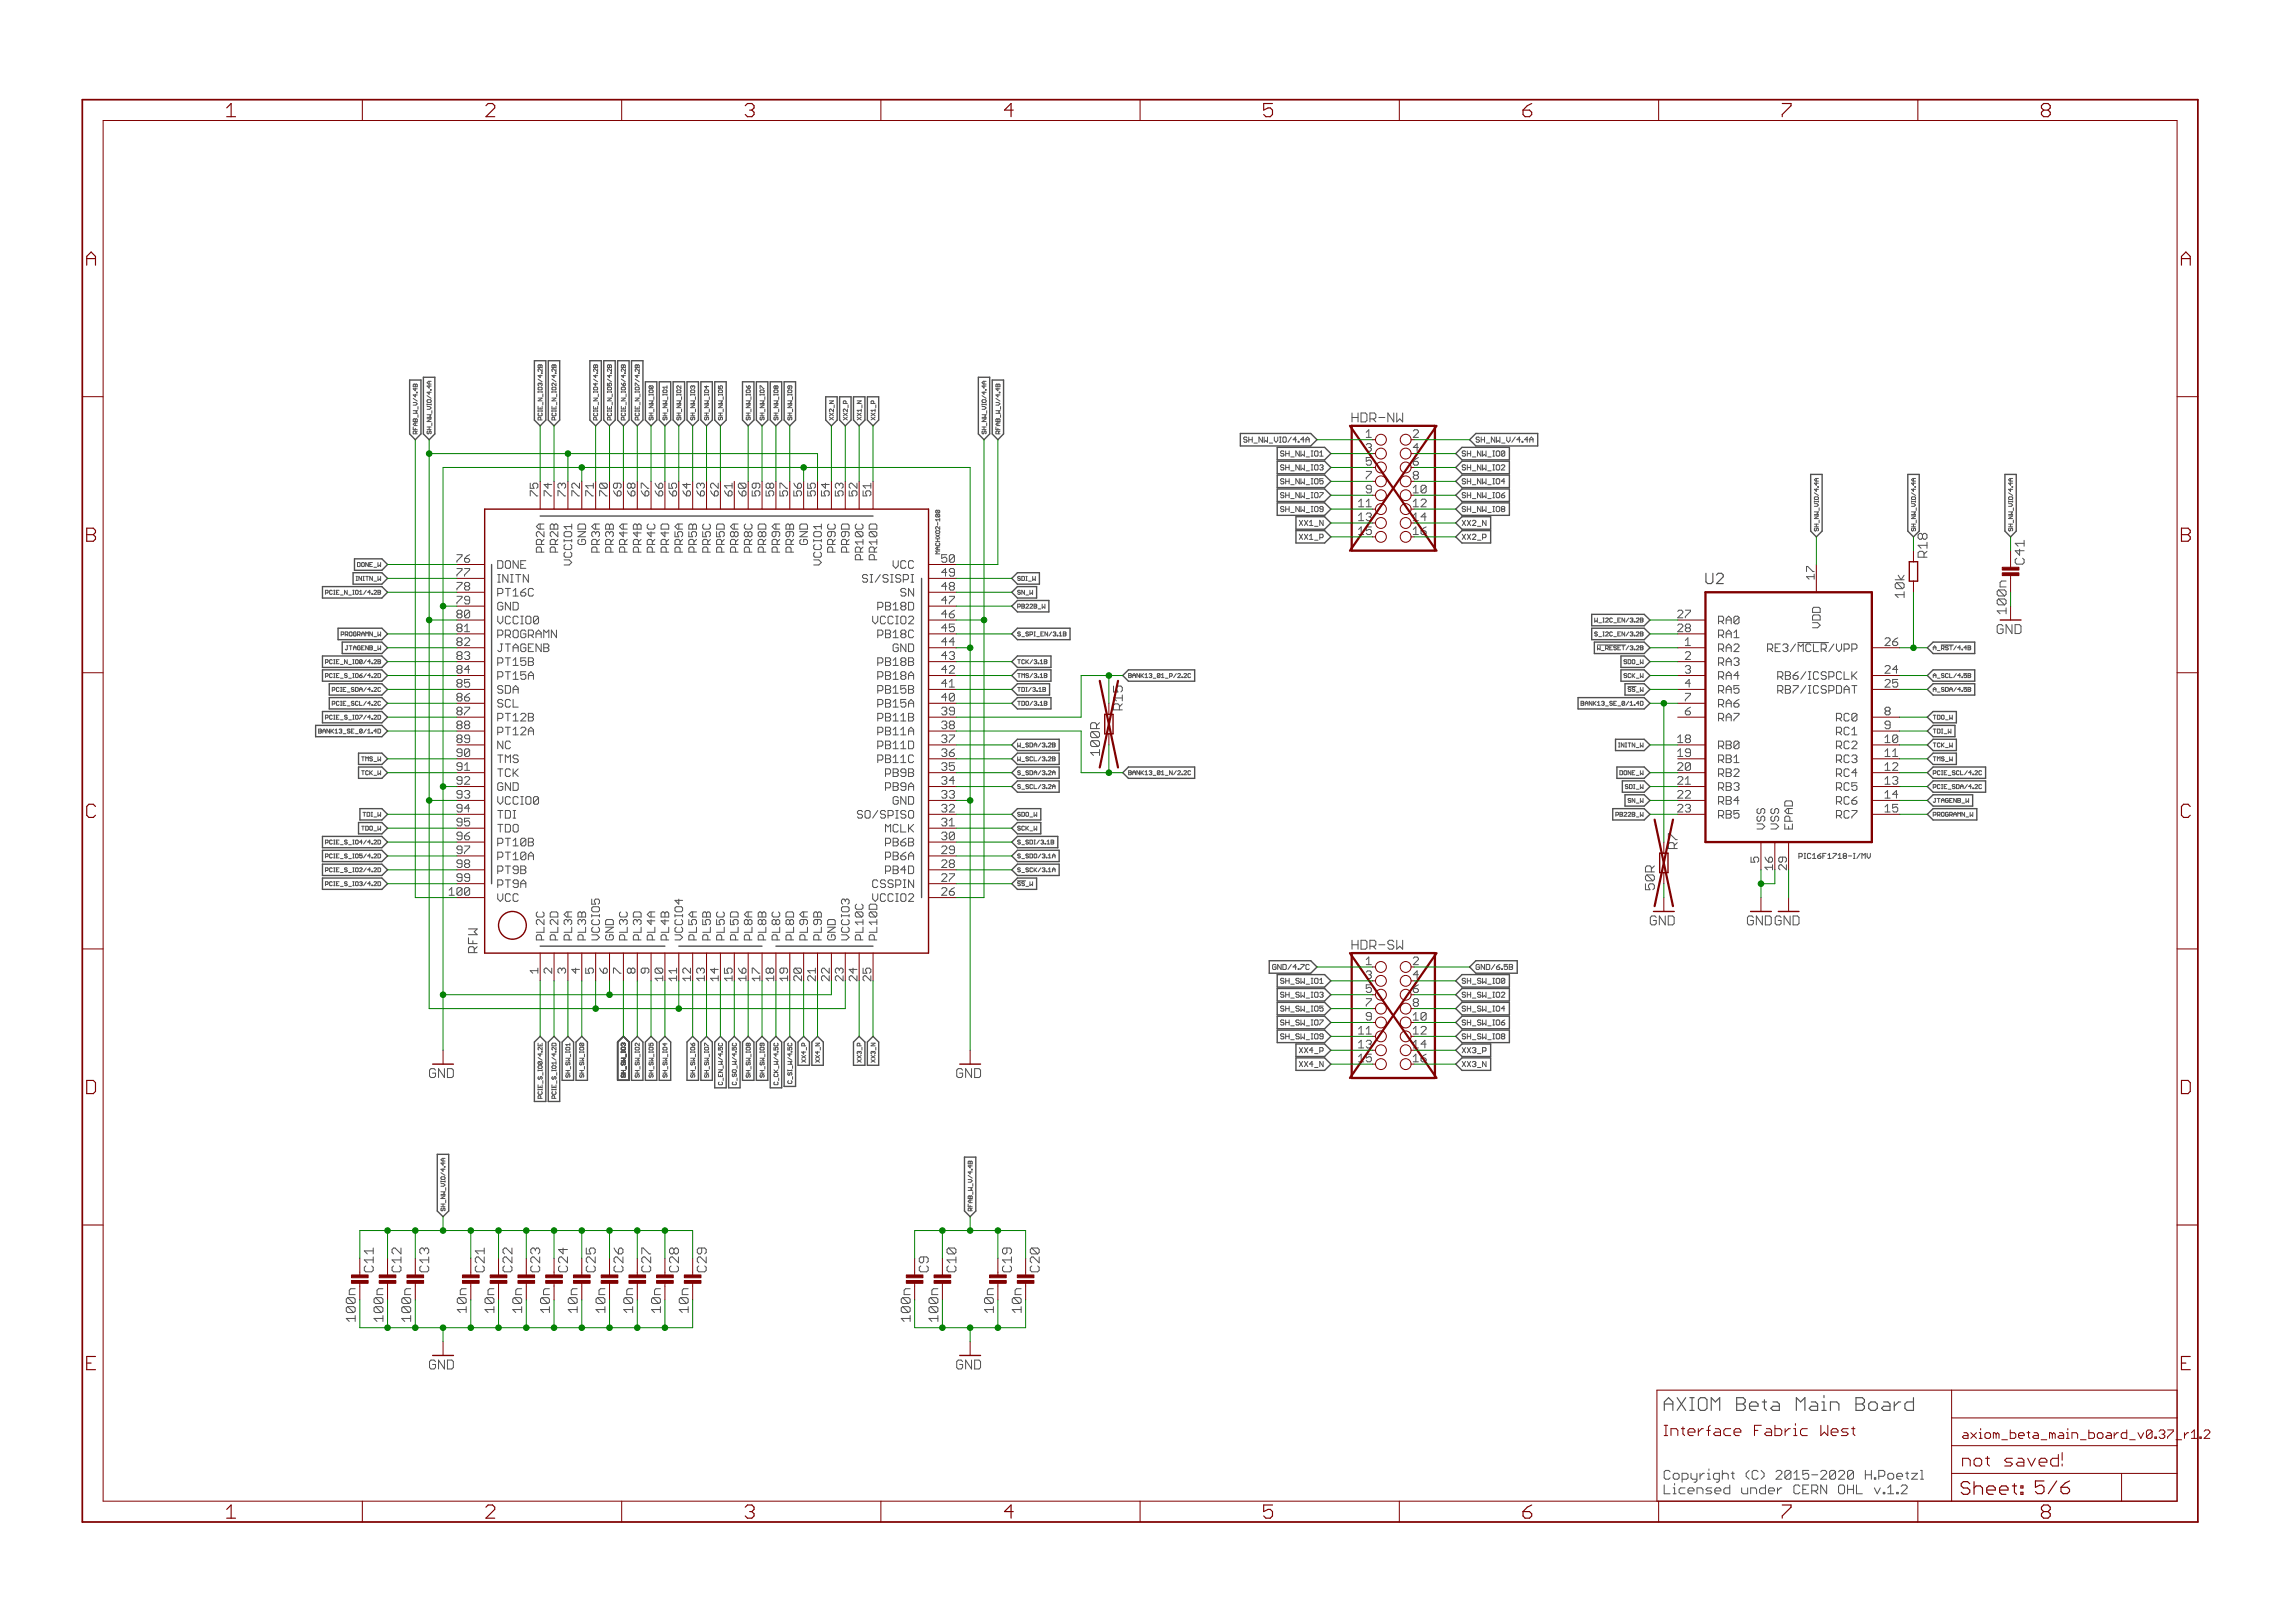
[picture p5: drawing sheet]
<svg xmlns="http://www.w3.org/2000/svg" width="420mm" height="297mm" viewBox="0 0 420 297" stroke-linecap="round" stroke-linejoin="round" font-family="sans-serif">
<defs><g id="words">
<g font-size="3.7" fill="#800000">
<text x="42.7" y="21.4">1</text>
<text x="90.1" y="21.4">2</text>
<text x="137.6" y="21.4">3</text>
<text x="185" y="21.4">4</text>
<text x="232.5" y="21.4">5</text>
<text x="280" y="21.4">6</text>
<text x="327.4" y="21.4">7</text>
<text x="374.9" y="21.4">8</text>
<text x="16.9" y="48.6">A</text>
<text x="400.4" y="48.6">A</text>
<text x="16.9" y="99.2">B</text>
<text x="400.4" y="99.2">B</text>
<text x="16.9" y="149.7">C</text>
<text x="400.4" y="149.7">C</text>
<text x="16.8" y="200.2">D</text>
<text x="400.3" y="200.2">D</text>
<text x="42.7" y="277.9">1</text>
<text x="90.1" y="277.9">2</text>
<text x="137.6" y="277.9">3</text>
<text x="185" y="277.9">4</text>
<text x="232.5" y="277.9">5</text>
<text x="280" y="277.9">6</text>
<text x="327.4" y="277.9">7</text>
<text x="374.9" y="277.9">8</text>
</g>
<text font-size="3.6" fill="#505050" x="305.8" y="258.2">AXIOM Beta Main Board</text>
<text font-size="3.6" fill="#800000" x="360.2" y="273.6">Sheet: 5/6</text>
<text font-size="3.2" fill="#800000" x="360.4" y="268.4">not saved!</text>
<text font-size="2.9" fill="#505050" x="313.4" y="106.9">U2</text>
<text font-size="2.9" fill="#800000" x="305.8" y="262.8">Interface Fabric West</text>
<g font-size="2.5" fill="#505050">
<text x="248.7" y="77.3">HDR-NW</text>
<text x="354.1" y="102.1" transform="rotate(-90 354.1 102.1)">R18</text>
<text x="371.8" y="103.3" transform="rotate(-90 371.8 103.3)">C41</text>
<text x="206.8" y="130" transform="rotate(-90 206.8 130)">R15</text>
<text x="308.3" y="155.4" transform="rotate(-90 308.3 155.4)">R7</text>
<text x="248.7" y="173.8">HDR-SW</text>
<text x="88.7" y="174.4" transform="rotate(-90 88.7 174.4)">RFW</text>
<text x="69.6" y="232.8" transform="rotate(-90 69.6 232.8)">C11</text>
<text x="74.7" y="232.8" transform="rotate(-90 74.7 232.8)">C12</text>
<text x="79.8" y="232.8" transform="rotate(-90 79.8 232.8)">C13</text>
<text x="89.9" y="232.8" transform="rotate(-90 89.9 232.8)">C21</text>
<text x="95" y="232.8" transform="rotate(-90 95 232.8)">C22</text>
<text x="100.1" y="232.8" transform="rotate(-90 100.1 232.8)">C23</text>
<text x="105.2" y="232.8" transform="rotate(-90 105.2 232.8)">C24</text>
<text x="110.2" y="232.8" transform="rotate(-90 110.2 232.8)">C25</text>
<text x="115.3" y="232.8" transform="rotate(-90 115.3 232.8)">C26</text>
<text x="120.4" y="232.8" transform="rotate(-90 120.4 232.8)">C27</text>
<text x="125.5" y="232.8" transform="rotate(-90 125.5 232.8)">C28</text>
<text x="130.6" y="232.8" transform="rotate(-90 130.6 232.8)">C29</text>
<text x="171.2" y="232.8" transform="rotate(-90 171.2 232.8)">C9</text>
<text x="176.3" y="232.8" transform="rotate(-90 176.3 232.8)">C10</text>
<text x="186.4" y="232.8" transform="rotate(-90 186.4 232.8)">C19</text>
<text x="191.5" y="232.8" transform="rotate(-90 191.5 232.8)">C20</text>
<text x="305.8" y="270.8">Copyright (C) 2015-2020 H.Poetzl</text>
<text x="305.8" y="273.5">Licensed under CERN OHL v.1.2</text>
</g>
<g font-size="2.5" fill="#800000">
<text x="349.9" y="109.4" transform="rotate(-90 349.9 109.4)">10k</text>
<text x="366.8" y="116">GND</text>
<text x="202.6" y="138.3" transform="rotate(-90 202.6 138.3)">100R</text>
<text x="304.2" y="162.9" transform="rotate(-90 304.2 162.9)">50R</text>
<text x="303.3" y="169.4">GND</text>
<text x="321" y="169.4">GNDGND</text>
<text x="79.8" y="197.3">GND</text>
<text x="176.3" y="197.3">GND</text>
<text x="66.3" y="241.7" transform="rotate(-90 66.3 241.7)">100n</text>
<text x="71.4" y="241.7" transform="rotate(-90 71.4 241.7)">100n</text>
<text x="76.5" y="241.7" transform="rotate(-90 76.5 241.7)">100n</text>
<text x="86.6" y="240.1" transform="rotate(-90 86.6 240.1)">10n</text>
<text x="91.7" y="240.1" transform="rotate(-90 91.7 240.1)">10n</text>
<text x="96.8" y="240.1" transform="rotate(-90 96.8 240.1)">10n</text>
<text x="101.9" y="240.1" transform="rotate(-90 101.9 240.1)">10n</text>
<text x="106.9" y="240.1" transform="rotate(-90 106.9 240.1)">10n</text>
<text x="112" y="240.1" transform="rotate(-90 112 240.1)">10n</text>
<text x="117.1" y="240.1" transform="rotate(-90 117.1 240.1)">10n</text>
<text x="122.2" y="240.1" transform="rotate(-90 122.2 240.1)">10n</text>
<text x="127.3" y="240.1" transform="rotate(-90 127.3 240.1)">10n</text>
<text x="167.9" y="241.7" transform="rotate(-90 167.9 241.7)">100n</text>
<text x="173" y="241.7" transform="rotate(-90 173 241.7)">100n</text>
<text x="183.1" y="240.1" transform="rotate(-90 183.1 240.1)">10n</text>
<text x="188.2" y="240.1" transform="rotate(-90 188.2 240.1)">10n</text>
<text x="79.8" y="250.6">GND</text>
<text x="176.3" y="250.6">GND</text>
</g>
<text font-size="2.5" fill="#008000" x="368.5" y="112.2" transform="rotate(-90 368.5 112.2)">100n</text>
<g font-size="2.3" fill="#800000">
<text x="360.4" y="263.3">axiom_beta_main_board_v0.37_r</text>
<text x="399.1" y="263.3">1.2</text>
</g>
<g font-size="2.1" fill="#800000">
<text x="251.3" y="80.1">1</text>
<text x="251.3" y="85.2">5</text>
<text x="251.3" y="87.7">7</text>
<text x="250" y="92.8">11</text>
<text x="251.3" y="90.3">9</text>
<text x="250" y="97.9">15</text>
<text x="251.3" y="176.6">1</text>
<text x="251.3" y="181.7">5</text>
<text x="251.3" y="184.2">7</text>
<text x="250" y="189.3">11</text>
<text x="251.3" y="186.8">9</text>
<text x="250" y="194.4">15</text>
</g>
<g font-size="2.1" fill="#505050">
<text x="251.3" y="82.7">3</text>
<text x="259.9" y="80.1">2</text>
<text x="259.9" y="82.7">4</text>
<text x="99.7" y="90.8" transform="rotate(-90 99.7 90.8)">75</text>
<text x="102.3" y="90.8" transform="rotate(-90 102.3 90.8)">74</text>
<text x="104.8" y="90.8" transform="rotate(-90 104.8 90.8)">73</text>
<text x="107.4" y="90.8" transform="rotate(-90 107.4 90.8)">72</text>
<text x="109.9" y="90.8" transform="rotate(-90 109.9 90.8)">71</text>
<text x="112.4" y="90.8" transform="rotate(-90 112.4 90.8)">70</text>
<text x="115" y="90.8" transform="rotate(-90 115 90.8)">69</text>
<text x="117.5" y="90.8" transform="rotate(-90 117.5 90.8)">68</text>
<text x="120.1" y="90.8" transform="rotate(-90 120.1 90.8)">67</text>
<text x="122.6" y="90.8" transform="rotate(-90 122.6 90.8)">66</text>
<text x="125.1" y="90.8" transform="rotate(-90 125.1 90.8)">65</text>
<text x="127.7" y="90.8" transform="rotate(-90 127.7 90.8)">64</text>
<text x="130.2" y="90.8" transform="rotate(-90 130.2 90.8)">63</text>
<text x="132.7" y="90.8" transform="rotate(-90 132.7 90.8)">62</text>
<text x="135.3" y="90.8" transform="rotate(-90 135.3 90.8)">61</text>
<text x="137.8" y="90.8" transform="rotate(-90 137.8 90.8)">60</text>
<text x="140.4" y="90.8" transform="rotate(-90 140.4 90.8)">59</text>
<text x="142.9" y="90.8" transform="rotate(-90 142.9 90.8)">58</text>
<text x="145.4" y="90.8" transform="rotate(-90 145.4 90.8)">57</text>
<text x="148" y="90.8" transform="rotate(-90 148 90.8)">56</text>
<text x="150.5" y="90.8" transform="rotate(-90 150.5 90.8)">55</text>
<text x="153.1" y="90.8" transform="rotate(-90 153.1 90.8)">54</text>
<text x="155.6" y="90.8" transform="rotate(-90 155.6 90.8)">53</text>
<text x="158.1" y="90.8" transform="rotate(-90 158.1 90.8)">52</text>
<text x="160.7" y="90.8" transform="rotate(-90 160.7 90.8)">51</text>
<text x="250" y="95.4">13</text>
<text x="259.9" y="90.3">10</text>
<text x="259.9" y="92.8">12</text>
<text x="259.9" y="95.4">14</text>
<text x="100.9" y="101.1" transform="rotate(-90 100.9 101.1)">PR2A</text>
<text x="103.4" y="101.1" transform="rotate(-90 103.4 101.1)">PR2B</text>
<text x="108.5" y="100.4" transform="rotate(-90 108.5 100.4)">GND</text>
<text x="111" y="101.1" transform="rotate(-90 111 101.1)">PR3A</text>
<text x="113.5" y="101.1" transform="rotate(-90 113.5 101.1)">PR3B</text>
<text x="116.1" y="101.1" transform="rotate(-90 116.1 101.1)">PR4A</text>
<text x="118.6" y="101.1" transform="rotate(-90 118.6 101.1)">PR4B</text>
<text x="121.2" y="101.1" transform="rotate(-90 121.2 101.1)">PR4C</text>
<text x="123.7" y="101.3" transform="rotate(-90 123.7 101.3)">PR4D</text>
<text x="126.2" y="101.1" transform="rotate(-90 126.2 101.1)">PR5A</text>
<text x="128.8" y="101.1" transform="rotate(-90 128.8 101.1)">PR5B</text>
<text x="131.3" y="101.1" transform="rotate(-90 131.3 101.1)">PR5C</text>
<text x="133.9" y="101.3" transform="rotate(-90 133.9 101.3)">PR5D</text>
<text x="136.4" y="101.1" transform="rotate(-90 136.4 101.1)">PR8A</text>
<text x="138.9" y="101.1" transform="rotate(-90 138.9 101.1)">PR8C</text>
<text x="141.5" y="101.3" transform="rotate(-90 141.5 101.3)">PR8D</text>
<text x="144" y="101.1" transform="rotate(-90 144 101.1)">PR9A</text>
<text x="146.6" y="101.1" transform="rotate(-90 146.6 101.1)">PR9B</text>
<text x="149.1" y="100.4" transform="rotate(-90 149.1 100.4)">GND</text>
<text x="154.2" y="101.1" transform="rotate(-90 154.2 101.1)">PR9C</text>
<text x="156.7" y="101.3" transform="rotate(-90 156.7 101.3)">PR9D</text>
<text x="259.9" y="97.9">16</text>
<text x="84.9" y="103">76</text>
<text x="84.9" y="105.5">77</text>
<text x="92.3" y="104.1">DONE</text>
<text x="92.3" y="106.6">INITN</text>
<text x="105.9" y="103.7" transform="rotate(-90 105.9 103.7)">VCCIO1</text>
<text x="151.6" y="103.7" transform="rotate(-90 151.6 103.7)">VCCIO1</text>
<text x="159.3" y="102.5" transform="rotate(-90 159.3 102.5)">PR10C</text>
<text x="160.9" y="106.6">SI/SISPI</text>
<text x="161.8" y="102.6" transform="rotate(-90 161.8 102.6)">PR10D</text>
<text x="164.4" y="104.1">VCC</text>
<text x="173.5" y="105.5">49</text>
<text x="173.5" y="103">50</text>
<text x="333.4" y="106.1" transform="rotate(-90 333.4 106.1)">17</text>
<text x="84.9" y="108">78</text>
<text x="84.9" y="110.6">79</text>
<text x="84.9" y="113.1">80</text>
<text x="92.3" y="109.2">PT16C</text>
<text x="92.3" y="111.7">GND</text>
<text x="161.8" y="111.7">PB18D</text>
<text x="165.9" y="109.2">SN</text>
<text x="173.5" y="110.6">47</text>
<text x="173.5" y="113.1">46</text>
<text x="173.5" y="108">48</text>
<text x="308.4" y="113.1">27</text>
<text x="84.9" y="115.7">81</text>
<text x="84.9" y="118.2">82</text>
<text x="92.3" y="114.2">VCCIO0</text>
<text x="92.3" y="116.8">PROGRAMN</text>
<text x="92.3" y="119.3">JTAGENB</text>
<text x="160.7" y="114.2">VCCIO2</text>
<text x="161.9" y="116.8">PB18C</text>
<text x="164" y="119.3">GND</text>
<text x="173.5" y="118.2">44</text>
<text x="173.5" y="115.7">45</text>
<text x="308.4" y="115.7">28</text>
<text x="315.8" y="114.2">RA0</text>
<text x="315.8" y="116.8">RA1</text>
<text x="315.8" y="119.3">RA2</text>
<text x="325.9" y="119.3">RE3/MCLR/VPP</text>
<text x="334.5" y="115.5" transform="rotate(-90 334.5 115.5)">VDD</text>
<text x="346.2" y="118.2">26</text>
<text x="84.9" y="120.7">83</text>
<text x="84.9" y="123.3">84</text>
<text x="84.9" y="125.8">85</text>
<text x="92.3" y="121.9">PT15B</text>
<text x="92.3" y="124.4">PT15A</text>
<text x="161.9" y="124.4">PB18A</text>
<text x="161.9" y="121.9">PB18B</text>
<text x="173.5" y="125.8">41</text>
<text x="173.5" y="123.3">42</text>
<text x="173.5" y="120.7">43</text>
<text x="315.8" y="121.9">RA3</text>
<text x="315.8" y="124.4">RA4</text>
<text x="327.7" y="124.4">RB6/ICSPCLK</text>
<text x="346.2" y="123.3">24</text>
<text x="346.2" y="125.8">25</text>
<text x="84.9" y="128.4">86</text>
<text x="84.9" y="130.9">87</text>
<text x="92.3" y="126.9">SDA</text>
<text x="92.3" y="129.5">SCL</text>
<text x="161.9" y="129.5">PB15A</text>
<text x="161.9" y="126.9">PB15B</text>
<text x="173.5" y="130.9">39</text>
<text x="173.5" y="128.4">40</text>
<text x="309.7" y="130.9">6</text>
<text x="309.7" y="128.4">7</text>
<text x="315.8" y="126.9">RA5</text>
<text x="315.8" y="129.5">RA6</text>
<text x="327.3" y="126.9">RB7/ICSPDAT</text>
<text x="346.2" y="130.9">8</text>
<text x="84.9" y="133.4">88</text>
<text x="84.9" y="136">89</text>
<text x="92.3" y="132">PT12B</text>
<text x="92.3" y="134.6">PT12A</text>
<text x="92.3" y="137.1">NC</text>
<text x="161.8" y="137.1">PB11D</text>
<text x="161.9" y="134.6">PB11A</text>
<text x="161.9" y="132">PB11B</text>
<text x="173.5" y="136">37</text>
<text x="173.5" y="133.4">38</text>
<text x="308.4" y="136">18</text>
<text x="315.8" y="132">RA7</text>
<text x="315.8" y="137.1">RB0</text>
<text x="337.2" y="132">RC0</text>
<text x="337.2" y="134.6">RC1</text>
<text x="337.2" y="137.1">RC2</text>
<text x="346.2" y="133.4">9</text>
<text x="346.2" y="136">10</text>
<text x="84.9" y="138.5">90</text>
<text x="84.9" y="141.1">91</text>
<text x="84.9" y="143.6">92</text>
<text x="92.3" y="139.6">TMS</text>
<text x="92.3" y="142.2">TCK</text>
<text x="161.9" y="139.6">PB11C</text>
<text x="163.3" y="142.2">PB9B</text>
<text x="173.5" y="143.6">34</text>
<text x="173.5" y="141.1">35</text>
<text x="173.5" y="138.5">36</text>
<text x="308.4" y="138.5">19</text>
<text x="308.4" y="141.1">20</text>
<text x="308.4" y="143.6">21</text>
<text x="315.8" y="139.6">RB1</text>
<text x="315.8" y="142.2">RB2</text>
<text x="337.2" y="139.6">RC3</text>
<text x="337.2" y="142.2">RC4</text>
<text x="346.2" y="138.5">11</text>
<text x="346.2" y="141.1">12</text>
<text x="346.2" y="143.6">13</text>
<text x="84.9" y="146.1">93</text>
<text x="84.9" y="148.7">94</text>
<text x="92.3" y="144.7">GND</text>
<text x="92.3" y="147.3">VCCIO0</text>
<text x="92.3" y="149.8">TDI</text>
<text x="158.8" y="149.8">SO/SPISO</text>
<text x="163.3" y="144.7">PB9A</text>
<text x="164" y="147.3">GND</text>
<text x="173.5" y="148.7">32</text>
<text x="173.5" y="146.1">33</text>
<text x="308.4" y="146.1">22</text>
<text x="308.4" y="148.7">23</text>
<text x="315.8" y="144.7">RB3</text>
<text x="315.8" y="147.3">RB4</text>
<text x="315.8" y="149.8">RB5</text>
<text x="337.2" y="144.7">RC5</text>
<text x="337.2" y="147.3">RC6</text>
<text x="337.2" y="149.8">RC7</text>
<text x="346.2" y="146.1">14</text>
<text x="346.2" y="148.7">15</text>
<text x="84.9" y="151.2">95</text>
<text x="84.9" y="153.8">96</text>
<text x="92.3" y="152.3">TDO</text>
<text x="92.3" y="154.9">PT10B</text>
<text x="162.9" y="152.3">MCLK</text>
<text x="163.3" y="154.9">PB6B</text>
<text x="173.5" y="153.8">30</text>
<text x="173.5" y="151.2">31</text>
<text x="324.3" y="151.8" transform="rotate(-90 324.3 151.8)">VSS</text>
<text x="326.9" y="151.8" transform="rotate(-90 326.9 151.8)">VSS</text>
<text x="329.4" y="151.8" transform="rotate(-90 329.4 151.8)">EPAD</text>
<text x="84.9" y="156.3">97</text>
<text x="84.9" y="158.8">98</text>
<text x="84.9" y="161.4">99</text>
<text x="92.3" y="157.4">PT10A</text>
<text x="92.3" y="160">PT9B</text>
<text x="163.1" y="160">PB4D</text>
<text x="163.3" y="157.4">PB6A</text>
<text x="173.5" y="161.4">27</text>
<text x="173.5" y="158.8">28</text>
<text x="173.5" y="156.3">29</text>
<text x="323.2" y="157.8" transform="rotate(-90 323.2 157.8)">5</text>
<text x="325.8" y="159.2" transform="rotate(-90 325.8 159.2)">16</text>
<text x="328.3" y="159.2" transform="rotate(-90 328.3 159.2)">29</text>
<text x="83.5" y="163.9">100</text>
<text x="92.3" y="162.5">PT9A</text>
<text x="92.3" y="165">VCC</text>
<text x="160.7" y="165">VCCIO2</text>
<text x="161.1" y="162.5">CSSPIN</text>
<text x="173.5" y="163.9">26</text>
<text x="100.9" y="172.1" transform="rotate(-90 100.9 172.1)">PL2C</text>
<text x="103.4" y="172.1" transform="rotate(-90 103.4 172.1)">PL2D</text>
<text x="105.9" y="172.1" transform="rotate(-90 105.9 172.1)">PL3A</text>
<text x="108.5" y="172.1" transform="rotate(-90 108.5 172.1)">PL3B</text>
<text x="111" y="172.1" transform="rotate(-90 111 172.1)">VCCIO5</text>
<text x="113.5" y="172.1" transform="rotate(-90 113.5 172.1)">GND</text>
<text x="116.1" y="172.1" transform="rotate(-90 116.1 172.1)">PL3C</text>
<text x="118.6" y="172.1" transform="rotate(-90 118.6 172.1)">PL3D</text>
<text x="121.2" y="172.1" transform="rotate(-90 121.2 172.1)">PL4A</text>
<text x="123.7" y="172.1" transform="rotate(-90 123.7 172.1)">PL4B</text>
<text x="126.2" y="172.1" transform="rotate(-90 126.2 172.1)">VCCIO4</text>
<text x="128.8" y="172.1" transform="rotate(-90 128.8 172.1)">PL5A</text>
<text x="131.3" y="172.1" transform="rotate(-90 131.3 172.1)">PL5B</text>
<text x="133.9" y="172.1" transform="rotate(-90 133.9 172.1)">PL5C</text>
<text x="136.4" y="172.1" transform="rotate(-90 136.4 172.1)">PL5D</text>
<text x="138.9" y="172.1" transform="rotate(-90 138.9 172.1)">PL8A</text>
<text x="141.5" y="172.1" transform="rotate(-90 141.5 172.1)">PL8B</text>
<text x="144" y="172.1" transform="rotate(-90 144 172.1)">PL8C</text>
<text x="146.6" y="172.1" transform="rotate(-90 146.6 172.1)">PL8D</text>
<text x="149.1" y="172.1" transform="rotate(-90 149.1 172.1)">PL9A</text>
<text x="151.6" y="172.1" transform="rotate(-90 151.6 172.1)">PL9B</text>
<text x="154.2" y="172.1" transform="rotate(-90 154.2 172.1)">GND</text>
<text x="156.7" y="172.1" transform="rotate(-90 156.7 172.1)">VCCIO3</text>
<text x="159.3" y="172.1" transform="rotate(-90 159.3 172.1)">PL10C</text>
<text x="161.8" y="172.1" transform="rotate(-90 161.8 172.1)">PL10D</text>
<text x="99.7" y="178.1" transform="rotate(-90 99.7 178.1)">1</text>
<text x="102.3" y="178.1" transform="rotate(-90 102.3 178.1)">2</text>
<text x="104.8" y="178.1" transform="rotate(-90 104.8 178.1)">3</text>
<text x="107.4" y="178.1" transform="rotate(-90 107.4 178.1)">4</text>
<text x="109.9" y="178.1" transform="rotate(-90 109.9 178.1)">5</text>
<text x="112.4" y="178.1" transform="rotate(-90 112.4 178.1)">6</text>
<text x="115" y="178.1" transform="rotate(-90 115 178.1)">7</text>
<text x="117.5" y="178.1" transform="rotate(-90 117.5 178.1)">8</text>
<text x="120.1" y="178.1" transform="rotate(-90 120.1 178.1)">9</text>
<text x="122.6" y="179.5" transform="rotate(-90 122.6 179.5)">10</text>
<text x="125.1" y="179.5" transform="rotate(-90 125.1 179.5)">11</text>
<text x="127.7" y="179.5" transform="rotate(-90 127.7 179.5)">12</text>
<text x="130.2" y="179.5" transform="rotate(-90 130.2 179.5)">13</text>
<text x="132.7" y="179.5" transform="rotate(-90 132.7 179.5)">14</text>
<text x="135.3" y="179.5" transform="rotate(-90 135.3 179.5)">15</text>
<text x="137.8" y="179.5" transform="rotate(-90 137.8 179.5)">16</text>
<text x="140.4" y="179.5" transform="rotate(-90 140.4 179.5)">17</text>
<text x="142.9" y="179.5" transform="rotate(-90 142.9 179.5)">18</text>
<text x="145.4" y="179.5" transform="rotate(-90 145.4 179.5)">19</text>
<text x="148" y="179.5" transform="rotate(-90 148 179.5)">20</text>
<text x="150.5" y="179.5" transform="rotate(-90 150.5 179.5)">21</text>
<text x="153.1" y="179.5" transform="rotate(-90 153.1 179.5)">22</text>
<text x="155.6" y="179.5" transform="rotate(-90 155.6 179.5)">23</text>
<text x="158.1" y="179.5" transform="rotate(-90 158.1 179.5)">24</text>
<text x="160.7" y="179.5" transform="rotate(-90 160.7 179.5)">25</text>
<text x="251.3" y="179.2">3</text>
<text x="259.9" y="176.6">2</text>
<text x="259.9" y="179.2">4</text>
<text x="250" y="191.9">13</text>
<text x="259.9" y="186.8">10</text>
<text x="259.9" y="189.3">12</text>
<text x="259.9" y="191.9">14</text>
<text x="259.9" y="194.4">16</text>
</g>
<g font-size="1.4" fill="#505050">
<text x="229.1" y="81">SH_NW_VIO/4.4A</text>
<text x="235.4" y="83.5">SH_NW_IO1</text>
<text x="268.9" y="83.5">SH_NW_IO0</text>
<text x="271.4" y="81">SH_NW_V/4.4A</text>
<text x="235.4" y="88.6">SH_NW_IO5</text>
<text x="235.4" y="86.1">SH_NW_IO3</text>
<text x="268.9" y="86.1">SH_NW_IO2</text>
<text x="268.9" y="88.6">SH_NW_IO4</text>
<text x="235.4" y="93.7">SH_NW_IO9</text>
<text x="235.4" y="91.1">SH_NW_IO7</text>
<text x="268.9" y="91.1">SH_NW_IO6</text>
<text x="268.9" y="93.7">SH_NW_IO8</text>
<text x="239.1" y="96.2">XX1_N</text>
<text x="239.3" y="98.8">XX1_P</text>
<text x="268.9" y="98.8">XX2_P</text>
<text x="268.9" y="96.2">XX2_N</text>
<text x="331.7" y="157.2">PIC16F1718-I/MV</text>
<text x="234.2" y="177.5">GND/4.7C</text>
<text x="271.4" y="177.5">GND/6.5B</text>
<text x="235.5" y="180">SH_SW_IO1</text>
<text x="235.5" y="182.6">SH_SW_IO3</text>
<text x="235.5" y="185.1">SH_SW_IO5</text>
<text x="268.9" y="180">SH_SW_IO0</text>
<text x="268.9" y="182.6">SH_SW_IO2</text>
<text x="268.9" y="185.1">SH_SW_IO4</text>
<text x="235.5" y="187.6">SH_SW_IO7</text>
<text x="235.5" y="190.2">SH_SW_IO9</text>
<text x="268.9" y="187.6">SH_SW_IO6</text>
<text x="268.9" y="190.2">SH_SW_IO8</text>
<text x="239.1" y="195.3">XX4_N</text>
<text x="239.3" y="192.7">XX4_P</text>
<text x="268.9" y="192.7">XX3_P</text>
<text x="268.9" y="195.3">XX3_N</text>
</g>
<g font-size="1.1" fill="#505050">
<text x="100.5" y="76.9" transform="rotate(-90 100.5 76.9)">PCIE_N_IO3/4.2B</text>
<text x="103" y="76.9" transform="rotate(-90 103 76.9)">PCIE_N_IO2/4.2B</text>
<text x="110.7" y="76.9" transform="rotate(-90 110.7 76.9)">PCIE_N_IO4/4.2B</text>
<text x="113.2" y="76.9" transform="rotate(-90 113.2 76.9)">PCIE_N_IO5/4.2B</text>
<text x="115.7" y="76.9" transform="rotate(-90 115.7 76.9)">PCIE_N_IO6/4.2B</text>
<text x="118.3" y="76.9" transform="rotate(-90 118.3 76.9)">PCIE_N_IO7/4.2B</text>
<text x="120.8" y="76.9" transform="rotate(-90 120.8 76.9)">SH_NW_IO0</text>
<text x="123.4" y="76.9" transform="rotate(-90 123.4 76.9)">SH_NW_IO1</text>
<text x="125.9" y="76.9" transform="rotate(-90 125.9 76.9)">SH_NW_IO2</text>
<text x="128.4" y="76.9" transform="rotate(-90 128.4 76.9)">SH_NW_IO3</text>
<text x="131" y="76.9" transform="rotate(-90 131 76.9)">SH_NW_IO4</text>
<text x="133.5" y="76.9" transform="rotate(-90 133.5 76.9)">SH_NW_IO5</text>
<text x="138.6" y="76.9" transform="rotate(-90 138.6 76.9)">SH_NW_IO6</text>
<text x="141.1" y="76.9" transform="rotate(-90 141.1 76.9)">SH_NW_IO7</text>
<text x="143.7" y="76.9" transform="rotate(-90 143.7 76.9)">SH_NW_IO8</text>
<text x="146.2" y="76.9" transform="rotate(-90 146.2 76.9)">SH_NW_IO9</text>
<text x="153.8" y="76.9" transform="rotate(-90 153.8 76.9)">XX2_N</text>
<text x="158.9" y="76.9" transform="rotate(-90 158.9 76.9)">XX1_N</text>
<text x="181.8" y="79.4" transform="rotate(-90 181.8 79.4)">SH_NW_VIO/4.4A</text>
<text x="173.3" y="101.6" transform="rotate(-90 173.3 101.6)">MACHXO2-100</text>
<text x="66.1" y="103.7">DONE_W</text>
<text x="66.3" y="106.3">INITN_W</text>
<text x="187.5" y="106.3">SDI_W</text>
<text x="61.6" y="108.8">PCIE_N_IO1/4.2B</text>
<text x="187.5" y="108.8">SN_W</text>
<text x="187.5" y="111.3">PB22B_W</text>
<text x="293.6" y="113.9">W_I2C_EN/3.2B</text>
<text x="62.7" y="116.4">PROGRAMN_W</text>
<text x="64.4" y="119">JTAGENB_W</text>
<text x="187.5" y="116.4">S_SPI_EN/3.1B</text>
<text x="293.9" y="119">W_RESET/3.2B</text>
<text x="294" y="116.4">S_I2C_EN/3.2B</text>
<text x="355.1" y="119">A_RST/4.4B</text>
<text x="61.6" y="121.5">PCIE_N_IO0/4.2B</text>
<text x="61.6" y="124">PCIE_S_IO6/4.2D</text>
<text x="187.5" y="124">TMS/3.1B</text>
<text x="187.5" y="121.5">TCK/3.1B</text>
<text x="207.8" y="124">BANK13_01_P/2.2C</text>
<text x="298" y="121.5">SDO_W</text>
<text x="298.3" y="124">SCK_W</text>
<text x="355.1" y="124">A_SCL/4.5B</text>
<text x="61.6" y="131.7">PCIE_S_IO7/4.2D</text>
<text x="62.6" y="126.6">PCIE_SDA/4.2C</text>
<text x="62.8" y="129.1">PCIE_SCL/4.2C</text>
<text x="187.5" y="129.1">TDO/3.1B</text>
<text x="187.5" y="126.6">TDI/3.1B</text>
<text x="291.3" y="129.1">BANK13_SE_0/1.4D</text>
<text x="299.1" y="126.6">SS_W</text>
<text x="355.1" y="131.7">TDO_</text>
<text x="355.1" y="126.6">A_SDA/4.5B</text>
<text x="60.1" y="134.2">BANK13_SE_0/1.4D</text>
<text x="187.5" y="136.7">W_SDA/3.2B</text>
<text x="297.5" y="136.7">INITN_W</text>
<text x="355.1" y="136.7">TCK_W</text>
<text x="355.1" y="134.2">TDI_W</text>
<text x="67" y="139.3">TMS_W</text>
<text x="67.2" y="141.8">TCK_W</text>
<text x="187.5" y="141.8">S_SDA/3.2A</text>
<text x="187.5" y="139.3">W_SCL/3.2B</text>
<text x="207.8" y="141.8">BANK13_01_N/2.2C</text>
<text x="297.2" y="141.8">DONE_W</text>
<text x="355.1" y="139.3">TMS_W</text>
<text x="355.1" y="141.8">PCIE_SCL/4.2C</text>
<text x="67.5" y="149.4">TDI_W</text>
<text x="187.5" y="149.4">SDO_</text>
<text x="187.5" y="144.4">S_SCL/3.2A</text>
<text x="296.8" y="149.4">PB22B_W</text>
<text x="298.6" y="144.4">SDI_W</text>
<text x="299" y="146.9">SN_W</text>
<text x="355.1" y="149.4">PROGRAMN_W</text>
<text x="355.1" y="146.9">JTAGENB_W</text>
<text x="355.1" y="144.4">PCIE_SDA/4.2C</text>
<text x="61.6" y="154.5">PCIE_S_IO4/4.2D</text>
<text x="66.9" y="152">TDO_W</text>
<text x="187.5" y="152">SCK_W</text>
<text x="187.5" y="154.5">S_SDI/3.1B</text>
<text x="61.6" y="157.1">PCIE_S_IO5/4.2D</text>
<text x="61.6" y="159.6">PCIE_S_IO2/4.2D</text>
<text x="187.5" y="159.6">S_SCK/3.1A</text>
<text x="187.5" y="157.1">S_SDO/3.1A</text>
<text x="61.6" y="162.1">PCIE_S_IO3/4.2D</text>
<text x="187.5" y="162.1">SS_W</text>
<text x="103" y="197.6" transform="rotate(-90 103 197.6)">_S_IO1/4.2D</text>
<text x="105.6" y="197.3" transform="rotate(-90 105.6 197.3)">SH_SW_IO1</text>
<text x="108.1" y="197.3" transform="rotate(-90 108.1 197.3)">SH_SW_IO0</text>
<text x="115.7" y="197.3" transform="rotate(-90 115.7 197.3)">SH_SW_IO3</text>
<text x="118.3" y="197.3" transform="rotate(-90 118.3 197.3)">SH_SW_IO2</text>
<text x="120.8" y="197.3" transform="rotate(-90 120.8 197.3)">SH_SW_IO5</text>
<text x="123.3" y="197.3" transform="rotate(-90 123.3 197.3)">SH_SW_IO4</text>
<text x="128.4" y="197.3" transform="rotate(-90 128.4 197.3)">SH_SW_IO6</text>
<text x="131" y="197.3" transform="rotate(-90 131 197.3)">SH_SW_IO7</text>
<text x="136" y="197.6" transform="rotate(-90 136 197.6)">_SO_W/4.5C</text>
<text x="138.6" y="197.3" transform="rotate(-90 138.6 197.3)">SH_SW_IO8</text>
<text x="141.1" y="197.3" transform="rotate(-90 141.1 197.3)">SH_SW_IO9</text>
<text x="146.2" y="197.8" transform="rotate(-90 146.2 197.8)">C_SI_</text>
<text x="158.9" y="194.3" transform="rotate(-90 158.9 194.3)">XX3_P</text>
<text x="100.5" y="200" transform="rotate(-90 100.5 200)">PCIE_S_IO0/4.2E</text>
<text x="103" y="200.2" transform="rotate(-90 103 200.2)">PCIE</text>
<text x="133.5" y="198.3" transform="rotate(-90 133.5 198.3)">C_EN_W/4.5C</text>
<text x="136" y="198.4" transform="rotate(-90 136 198.4)">C</text>
<text x="143.7" y="198.3" transform="rotate(-90 143.7 198.3)">C_CK_W/4.5C</text>
</g>
</g></defs>
<path d="M312.3 104.9v1.6l.3 .3h.7M349.1 256.6h1.2M350.3 255.8v2.3h-1.2" fill="none" stroke="#505050" stroke-width=".21"/>
<g fill="none" stroke="#505050" stroke-width=".18">
<path d="M75.6 70.4l.2-.1 .2 .1 .3-.1 .1 .5h-.8zM75.6 78.1v.5h.8M75.6 76.8l.2-.2 .2 .2 .3-.2 .1 .2v.4h-.8zM75.6 75.2h.8l-.3 .2 .3 .2h-.8M75.6 73.7h.5l.3 .2-.3 .2h-.5M75.6 72.9l.8 .5M76 72.2v.4l-.4-.3h.8M76 71v.5l-.4-.3h.8M76 70.4v.4M76 76.8v.4M76 77.4v.5M76 78.4v.2"/>
<path d="M76.1 79.4v-.4l-.3-.1-.2 .1v.4h.8M76.3 71.8l.1 .1zM76.4 77.4h-.5l-.3 .2 .3 .3h.5M76.4 78.9l-.3 .2M76.5 74.4v.5M76.5 75.9v.5M78.2 78.6h.7M78.2 76.6h.7l-.7 .6h.7M78.2 73.3l.1-.1h.5l.1 .3-.1 .2h-.5zM78.2 73.9v.2M78.2 78.1h.7M78.2 75.9h.7l-.2 .3 .2 .2h-.7"/>
<path d="M78.2 74.4h.5l.2 .3-.2 .2h-.5M78.2 74h.7M78.2 72.4l.7 .5M78.3 78.9l-.1 .1 .1 .4 .3-.1 .1-.4 .2 .1-.1 .4M78.6 69.8v.5M78.6 70.5v.5l-.4-.3h.7M78.6 71.7v.5l-.4-.4h.7M78.6 78.1v.5M78.8 71.3l.1 .1zM78.9 69.8h-.5l-.2 .2 .2 .3h.5M78.9 73.9v.2M79.1 75.2v.4"/>
<path d="M79.1 77.4v.5M98.5 66.9l.1-.1 .3 .1 .2-.1 .2 .4h-.8zM98.5 71.6v.3M98.5 74.4v.4h.8M98.5 75.1v.3M98.5 75.2h.8M98.5 72.9h.8l-.8 .5h.8M98.5 71.7h.8M98.5 69.4l.8 .5M98.6 68l-.1-.1 .1-.4 .7 .5M98.6 75.6l-.1 .1 .1 .4 .7-.1M98.9 70.3l-.1-.2-.3 .2 .1 .3"/>
<path d="M98.9 66.9v.3M98.9 68.6v.5l-.4-.4h.8M98.9 70.3v.1M98.9 74.6v.2M98.9 70.3l.1-.2 .3 .2M99 76.9v-.4l-.4-.2-.1 .2v.4h.8M99.1 75.6l.2 .1M99.3 71l-.2-.1h-.5l-.1 .1 .1 .4 .7-.2M99.3 68.2h-.2l.2 .2M99.3 70.5l-.2 .1M101 66.9l.2-.1 .2 .1 .3-.1 .1 .4h-.8zM101 76.5l.4-.2 .1 .6"/>
<path d="M101 76.9h.8M101 76l.2 .1 .6-.1M101 75.2h.8M101 74.8h.8M101 72.9h.8l-.8 .5h.8M101 71.7h.8M101 71.2l.2 .2 .6-.2M101 71l.2-.1h.5l.1 .1M101 70.3l.3-.2 .5 .5M101 67.6l.3-.1 .5 .5M101 70.5l.2 .1M101 69.4l.8 .5"/>
<path d="M101 67.9l.2 .1M101.2 75.6l-.2 .1M101.4 66.9v.3M101.4 68.6v.5l-.4-.4h.8M101.4 74.6v.2M101.7 75.6l.1 .1M101.8 68.2h-.1l.1 .2M108.7 75.2h.7M108.7 74.4v.4h.7M108.7 72.9h.7l-.7 .5h.7M108.7 71.7h.7M108.7 66.9l.1-.1 .3 .1 .2-.1 .1 .4h-.7z"/>
<path d="M108.7 71.6v.3M108.7 75.1v.3M108.7 69.4l.7 .5M108.8 75.6l-.1 .1 .1 .4 .6-.1M108.8 68l-.1-.1 .1-.4 .6 .5M109.1 68.6v.5l-.4-.4h.7M109.1 66.9v.3M109.1 70.1v.5l-.4-.3h.7M109.1 74.6v.2M109.2 76.9v-.4l-.4-.2-.1 .2v.4h.7M109.3 75.6l.1 .1M109.4 71l-.1-.1h-.5l-.1 .1 .1 .4 .6-.2"/>
<path d="M109.4 68.2h-.1l.1 .2M111.2 76.9h.8M111.2 76.5l.4-.2 .1 .6M111.2 76l.1 .1 .7-.1M111.2 75.2h.8M111.2 74.8h.8M111.2 72.9h.8l-.8 .5h.8M111.2 71.7h.8M111.2 71.2l.1 .2 .7-.2M111.2 71l.1-.1h.5l.2 .1M111.2 69.4l.8 .5M111.2 67.6l.3-.1 .5 .5"/>
<path d="M111.2 67.9l.1 .1M111.2 66.9l.1-.1 .3 .1 .2-.1 .2 .4h-.8zM111.3 75.6l-.1 .1M111.6 66.9v.3M111.6 68.6v.5l-.4-.4h.8M111.6 74.6v.2M111.8 75.6l.2 .1M112 70.3l-.4-.2-.1 .2 .1 .3h-.4M112 70.5l-.2 .1M112 68.2h-.2l.2 .2M113.7 76.9h.8M113.7 76.5l.4-.2 .1 .6"/>
<path d="M113.7 76l.2 .1 .6-.1M113.7 75.2h.8M113.7 74.8h.8M113.7 72.9h.8l-.8 .5h.8M113.7 71.7h.8M113.7 71.2l.2 .2 .6-.2M113.7 71l.2-.1h.5l.1 .1M113.7 67.6l.3-.1 .5 .5M113.7 66.9l.2-.1 .2 .1 .3-.1 .1 .4h-.8zM113.7 70.1l.4 .5M113.7 69.4l.8 .5M113.7 67.9l.2 .1"/>
<path d="M113.9 75.6l-.2 .1M114.1 68.6v.5l-.4-.4h.8M114.1 66.9v.3M114.1 74.6v.2M114.4 75.6l.1 .1M114.5 70.5l-.4 .1M114.5 70.3l-.3-.2-.1 .5M114.5 68.2h-.1l.1 .2M116.3 76.9h.7M116.3 76.5l.3-.2 .2 .2v.4M116.3 76l.1 .1 .6-.1M116.3 75.2h.7"/>
<path d="M116.3 74.8h.7M116.3 72.9h.7l-.7 .5h.7M116.3 71.7h.7M116.3 71.2l.1 .2 .6-.2M116.3 71l.1-.1h.5l.1 .1M116.3 70.1l.7 .5M116.3 67.6l.2-.1 .5 .5M116.3 66.9l.1-.1 .2 .1 .3-.1 .1 .4h-.7zM116.3 69.4l.7 .5M116.3 67.9l.1 .1M116.4 75.6l-.1 .1M116.6 68.6v.5l-.3-.4h.7"/>
<path d="M116.6 66.9v.3M116.6 74.6v.2M116.9 75.6l.1 .1M117 68.2h-.1l.1 .2M118.8 76.1h.8M118.8 73.4h.8l-.3 .2 .3 .3h-.8M118.8 71.5l.2-.1h.4l.2 .1M118.8 75.6h.8M118.8 74.1h.8l-.8 .5h.8M118.8 72.2h.8M118.8 71.7l.2 .2h.4l.2-.2M118.8 71l.2 .1h.4"/>
<path d="M119 70.6h.4l.2 .1M119 76.3l-.2 .2M119 70.6l-.2 .1M119 70.6l.4 .5M119.2 75.6v.5M119.6 76.5l-.3-.2-.2 .6-.3-.2M119.6 76.7l-.2 .2M119.6 71l-.2 .1M121.4 76.1h.7M121.4 73.4h.7l-.2 .2 .2 .3h-.7M121.4 71.5l.1-.1h.5l.1 .1M121.4 75.6h.7"/>
<path d="M121.4 74.1h.7l-.7 .5h.7M121.4 72.2h.7M121.4 71.7l.1 .2h.5l.1-.2M121.5 76.3l-.1 .2M121.7 75.6v.5M122.1 76.5l-.2-.2-.3 .6-.2-.2M122.1 70.9h-.7l.2 .2M122.1 76.7l-.1 .2M123.9 71.7l.1 .2h.5l.2-.2M123.9 76.1h.8M123.9 73.4h.8l-.3 .2 .3 .3h-.8M123.9 71.5l.1-.1h.5l.2 .1"/>
<path d="M123.9 70.7l.3-.1 .5 .5M123.9 75.6h.8M123.9 74.1h.8l-.8 .5h.8M123.9 72.2h.8M123.9 71l.1 .1M124 76.3l-.1 .2M124.3 75.6v.5M124.7 76.5l-.3-.2-.2 .6-.3-.2M124.7 76.7l-.2 .2M126.4 73.4h.8l-.3 .2 .3 .3h-.8M126.4 76.1h.8M126.4 71.5l.2-.1h.5l.1 .1"/>
<path d="M126.4 70.7l.2-.1 .2 .1M126.4 75.6h.8M126.4 74.1h.8l-.8 .5h.8M126.4 72.2h.8M126.4 71.7l.2 .2h.5l.1-.2M126.4 71l.2 .1M126.6 76.3l-.2 .2M126.8 70.7l.1-.1 .3 .1M126.8 70.7v.2M126.8 75.6v.5M127.2 76.5l-.3-.2-.2 .6-.3-.2M127.2 76.7l-.1 .2"/>
<path d="M127.2 71l-.1 .1M129 76.1h.7M129 73.4h.7l-.2 .2 .2 .3h-.7M129 71.5l.1-.1h.5l.1 .1M129 75.6h.7M129 74.1h.7l-.7 .5h.7M129 72.2h.7M129 71.7l.1 .2h.5l.1-.2M129.1 76.3l-.1 .2M129.3 70.6v.5l-.3-.4h.7M129.3 75.6v.5M129.7 76.5l-.2-.2-.3 .6-.2-.2"/>
<path d="M129.7 76.7l-.1 .2M131.5 76.1h.8M131.5 73.4h.8l-.3 .2 .3 .3h-.8M131.5 71.5l.2-.1h.4l.2 .1M131.5 75.6h.8M131.5 74.1h.8l-.8 .5h.8M131.5 72.2h.8M131.5 71.7l.2 .2h.4l.2-.2M131.7 76.3l-.2 .2M131.9 75.6v.5M132.3 76.5l-.3-.2-.2 .6-.3-.2M132.3 70.7l-.4-.1-.1 .1 .1 .4h-.4"/>
<path d="M132.3 76.7l-.2 .2M132.3 71l-.2 .1M136.6 73.4h.8l-.3 .2 .3 .3h-.8M136.6 76.1h.8M136.6 75.6h.8M136.6 74.1h.8l-.8 .5h.8M136.6 72.2h.8M136.6 72.1v.3M136.6 70.6l.4 .5M136.7 76.3l-.1 .2 .1 .4 .3-.2 .1-.4 .3 .2M137 75.6v.5M137.4 71.5l-.2-.1h-.5l-.1 .1 .1 .4h.5l.2-.2"/>
<path d="M137.4 70.7l-.3-.1-.1 .1v.4M137.4 71l-.4 .1M137.4 76.7l-.2 .2M139.1 71.5l.2-.1h.5l.1 .1M139.1 76.1h.8M139.1 73.4h.8l-.3 .2 .3 .3h-.8M139.1 70.6l.8 .5M139.1 75.6h.8M139.1 74.1h.8l-.8 .5h.8M139.1 72.2h.8M139.1 71.7l.2 .2h.5l.1-.2M139.3 76.3l-.2 .2"/>
<path d="M139.5 75.6v.5M139.9 76.5l-.3-.2-.2 .6-.3-.2M139.9 76.7l-.1 .2M141.7 76.1h.7M141.7 73.4h.7l-.2 .2 .2 .3h-.7M141.7 71.5l.1-.1h.5l.1 .1M141.7 70.7l.1-.1 .2 .1M141.7 71.7l.1 .2h.5l.1-.2M141.7 75.6h.7M141.7 74.1h.7l-.7 .5h.7M141.7 72.2h.7M141.7 71l.1 .1 .2-.1"/>
<path d="M141.8 76.3l-.1 .2M142 70.7l.2-.1 .2 .1M142 71l.2 .1 .2-.1M142 70.7v.3M142 75.6v.5M142.4 76.5l-.2-.2-.3 .6-.2-.2M142.4 76.7l-.1 .2M144.2 76.1h.8M144.2 73.4h.8l-.3 .2 .3 .3h-.8M144.2 71.5l.2-.1h.4l.2 .1M144.2 70.7l.2-.1h.4l.2 .1M144.2 75.6h.8"/>
<path d="M144.2 74.1h.8l-.8 .5h.8M144.2 72.2h.8M144.2 71.7l.2 .2h.4l.2-.2M144.4 76.3l-.2 .2M144.6 70.6l-.1 .5-.3-.1M144.6 75.6v.5M145 76.5l-.3-.2-.2 .6-.3-.2M145 76.7l-.2 .2M145 71l-.2 .1M151.8 73.4h.8l-.8 .5h.8M151.8 76.3l.8 .6M151.8 75.6l.8 .5"/>
<path d="M152 75.4l-.2-.2 .2-.3 .6 .5M152.6 76.3l-.8 .6M152.6 75.6l-.8 .5M154.4 73.5l.3-.1 .2 .5M154.4 76.3l.7 .6M154.4 75.6l.7 .5M154.4 75.2l.1 .2M154.4 73.9h.7M155.1 76.3l-.7 .6M155.1 75.6l-.7 .5M155.1 74.9v.5l-.5-.5-.2 .1M155.3 74.1v.5"/>
<path d="M156.9 73.4h.8l-.8 .5h.8M156.9 76.3l.8 .6M156.9 75.6l.8 .5M157.7 75.1h-.8l.3 .3M157.7 76.3l-.8 .6M157.7 75.6l-.8 .5M159.5 73.5l.3-.1 .2 .5M159.5 73.9h.7M159.5 76.3l.7 .6M159.5 75.6l.7 .5M160.2 74.9v.5M160.2 76.3l-.7 .6"/>
<path d="M160.2 75.6l-.7 .5M160.2 75.1h-.7l.2 .3M160.3 74.1v.5M179.8 78.6h.7M179.8 76.6h.7l-.7 .6h.7M179.8 78.1h.7M179.8 75.9h.7l-.2 .3 .2 .2h-.7M179.8 74.4h.5l.2 .3-.2 .2h-.5M179.8 74h.7M179.8 73.9v.2M179.8 72.4l.7 .5M179.9 78.9l-.1 .1 .1 .4 .2-.1 .2-.4 .2 .1"/>
<path d="M180.1 71.7v.5l-.3-.4h.7M180.1 70.5v.5l-.3-.3h.7M180.1 69.8v.5M180.1 78.1v.5M180.5 73.3l-.1-.1h-.5l-.1 .1 .1 .4h.5l.1-.2M180.5 69.8h-.5l-.2 .2 .2 .3h.5M180.5 71.3h-.1l.1 .1M180.5 79.3l-.1 .1M182.3 79.4h.8M182.3 79l.4-.1 .1 .1v.4M182.3 78.6h.8M182.3 76.8l.2-.2 .2 .2"/>
<path d="M182.3 75.2h.8l-.3 .2 .3 .2h-.8M182.3 73.7h.5l.3 .2-.3 .2h-.5M182.3 72.9l.8 .5M182.3 70.4l.2-.1 .2 .1M182.7 70.4l.2-.1 .2 .5h-.8M182.7 70.4v.4M182.7 71v.5l-.4-.3h.8M182.7 72.2v.4l-.4-.3h.8M182.7 76.8v.4M182.7 77.4v.5M182.7 78.4v.2M182.7 76.8l.1-.2 .3 .2v.4h-.8"/>
<path d="M182.9 71.8l.2 .1zM183.1 78.9l-.3 .2M183.1 77.4h-.5l-.3 .2 .3 .3h.5M183.2 74.4v.5M183.2 75.9v.5M228.6 80v.9M247.5 75.6v1.6M247.5 76.4h1.1M250.1 79.1l.5-.4v1.4M259.4 78.7h-.4l-.3 .2M259.7 79.1l-1 1h1M97.1 88.4v1h.7"/>
<path d="M97.1 90.8v-1h.2l.9 1M98.7 97.3h-.3l-.2 .2v.5l.2 .2M98.7 95.9l-.5 .5 .5 .4M98.9 98.7h-.5l-.2 .3v.7h1.4M99.6 88.7h1.4M99.8 89.8l1 1M100.7 96.8h1.4M100.7 99.7h1.4M102.4 89.8l.9 1M103.3 96.4h1.4M103.3 99h1.4M103.5 98.2h.9"/>
<path d="M103.5 97.3h.9M104.9 89.8l1 1M105.8 97.3h1.4l-1.4 .9h1.4M105.8 96.8h1.4M106 95.9h1M106 99.7h1M107.2 88.9h1.4M107.5 89.8l.9 1M108.3 99.7h1.4M110 89.8l.9 1M110.9 96.8h1.4M110.9 99.7h1.4"/>
<path d="M110.9 88.4h-.9l.9 1h-.9M112.5 88.4h1M113.4 99.7h1.4M113.4 97.5h1.4M116 96.8h1.4M116 99.7h1.4M116 97.5h1.4M117.6 88.4l1 1M118.5 99.7h1.4M118.5 97.5h1.4M118.7 96.8h1M121 96.8h1.4"/>
<path d="M121 99.7h1.4M121 97.5h1.4M121.3 95.9h.9M123.6 99.7h1.4M125 88.7h1.4M126.1 96.8h1.4M126.1 99.7h1.4M128.7 99.7h1.3M128.9 96.8h.9M131.2 96.8h1.4M131.2 99.7h1.4M131.4 95.9h1"/>
<path d="M132.6 88.9h1.4M133.7 99.7h1.4M136.3 99.7h1.4M136.3 88.4h-.9l.9 1h-.9M136.5 96.8h.9M137.9 88.4h1M138.8 96.8h1.4M138.8 99.7h1.4M139 95.9h1M141.4 99.7h1.3M141.6 97.3h.9M143 88.4l1 1"/>
<path d="M143.9 96.8h1.4M143.9 99.7h1.4M144.1 97.3h1M146.4 97.3h1.4l-1.4 .9h1.4M146.4 96.8h1.4M146.7 95.9h.9M146.7 99.7h.9M149 96.4h1.4M149 99h1.4M149.2 98.2h.9M149.2 97.3h.9M150.4 88.7h1.4"/>
<path d="M151.5 99.7h1.4M151.7 97.3h1M151.7 96.8h1M154.1 96.8h1.3M154.1 99.7h1.3M154.3 97.3h.9M154.3 95.9h.9M156.6 99.2h1.4M156.8 96.8h1M157.8 97.3h-1l1 .9h-1M158 88.9h1.4M159.1 99.2h1.4"/>
<path d="M159.1 96.8h1.4M159.4 95.9h.9M160.3 97.3h-.9l.9 .9h-.9M171.3 99.1h.7M171.3 98.6h.7M171.3 97.9l.7 .5M171.4 99.4l-.1 .1 .1 .4h.5l.1-.2M171.4 93.4l-.1 .3 .1 .2h.5M171.4 94.1l-.1 .4 .6 .1M171.4 96.9l-.1-.1 .1-.4 .6 .5M171.4 94.1h.5l.1 .2M171.4 94.1l.5 .5"/>
<path d="M171.4 93.4h.5l.1 .1M171.4 93.4l.5 .5M171.7 95.6v.5M171.7 98.6v.5M171.9 99.4l.1 .1M172 97.2l-.1-.1-.6 .1 .1 .4h.5l.1-.1M172 97.9l-.7 .5M172 95.1h-.7l.3 .3M172 94.5l-.1 .1M172 93.7l-.1 .2M228.3 80.2l-.1-.2h-.4l-.1 .3 .1 .2h.4l.1 .3-.1 .1h-.4l-.1-.1M228.6 80.5h.7"/>
<path d="M234.4 83.3l.2 .2h.3l.2-.2M234.4 85.9l.2 .1h.3l.2-.1M234.4 88.4l.2 .2h.3l.2-.2M234.4 90.9l.2 .2h.3l.2-.2M234.4 93.5l.2 .1h.3l.2-.1M235.1 82.7l-.2-.2h-.3l-.2 .2 .2 .3h.3l.2 .2M235.1 85.2l-.2-.1h-.3l-.2 .1 .2 .4h.3l.2 .1M235.1 87.8l-.2-.2h-.3l-.2 .2 .2 .3h.3l.2 .1M235.1 90.3l-.2-.2h-.3l-.2 .2 .2 .3h.3l.2 .2M235.1 92.9l-.2-.2h-.3l-.2 .2 .2 .3h.3l.2 .1M237.9 97.8l.6 .9M237.9 95.2l.6 1"/>
<path d="M238.5 97.8l-.6 .9M238.5 95.2l-.6 1M238.8 97.8l.6 .9M239.4 97.8l-.6 .9M248.7 91.8l.5-.4v1.4M248.7 94.4l.5-.5v1.4M248.7 96.9l.5-.5v1.4M248.7 92.8h1M248.7 95.3h1M248.7 97.8h1M250.1 80.1h1M250.1 82.4l.3 .2h.4"/>
<path d="M250.1 84.9l.3 .2h.4M250.1 86.3h1M250.1 90l.3 .2h.4M250.6 81.9h.2M250.8 81.2h-.4l-.3 .2M250.8 88.8h-.4l-.3 .2v.3l.3 .2h.7M251.1 86.5l-1 .9v.3M251.1 83.7h-1v.7l.7-.2M258.7 84.4h.7l.3 .3v.2l-.3 .2h-.4l-.3-.2zM258.7 90.2h1M258.7 89.3l.5-.5v1.4M258.7 91.8l.5-.4v1.4"/>
<path d="M258.7 94.4l.5-.5v1.4M258.7 96.9l.5-.5v1.4M258.7 92.8h1M258.7 95.3h1M258.7 97.8h1M259 87l-.3-.3v-.2l.3-.2h.4l.3 .2v.2l-.3 .3M259 87l-.3 .2v.2l.3 .3h.4l.3-.3v-.2l-.3-.2M259 87h.4M259.4 81.2l-.7 .7h1M259.7 83.7l-.5 .3-.5 .4M267.7 97.8l.6 .9M267.7 95.2l.6 1"/>
<path d="M268.3 92.9l-.1-.2h-.4l-.1 .3 .1 .2h.4l.1 .3-.1 .1h-.4l-.1-.1M268.3 97.8l-.6 .9M268.3 95.2l-.6 1M268.3 82.7l-.1-.2h-.4l-.1 .3 .1 .2h.4l.1 .3-.1 .2h-.4l-.1-.2M268.3 85.2l-.1-.1h-.4l-.1 .3 .1 .2h.4l.1 .3-.1 .1h-.4l-.1-.1M268.3 87.8l-.1-.2h-.4l-.1 .3 .1 .2h.4l.1 .3-.1 .2h-.4l-.1-.2M268.3 90.3l-.1-.2h-.4l-.1 .4 .1 .1h.4l.1 .3-.1 .2h-.4l-.1-.2M270.8 80.2l-.1-.2h-.3l-.2 .3 .2 .2h.3l.1 .3-.1 .1h-.3l-.2-.1M332.2 92.2h.5l.2 .2-.2 .3h-.5M332.2 91.7v.2M332.2 96.4h.7M332.2 95.9h.7"/>
<path d="M332.2 94.4h.7l-.7 .5h.7M332.2 93.7h.7l-.2 .2 .2 .3h-.7M332.2 91.8h.7M332.2 90.2l.7 .5M332.3 96.7l-.1 .1 .1 .4 .2-.2 .2-.3 .2 .1-.1 .4M332.3 90.9h.5l.1 .4-.6 .1-.1-.1zM332.5 88.3v.5l-.3-.4h.7M332.5 87.6v.5M332.5 89.5v.4l-.3-.3h.7M332.5 95.9v.5M332.8 89.1l.1 .1zM332.9 91.7v.2"/>
<path d="M332.9 87.6h-.5l-.2 .2 .2 .3h.5M333 92.9v.5M333 95.2v.5M349.9 92.2h.5l.3 .2-.3 .3h-.5M349.9 96.4h.8M349.9 95.9h.8M349.9 94.4h.8l-.8 .5h.8M349.9 93.7h.8l-.3 .2 .3 .3h-.8M349.9 91.8h.8M349.9 91.7v.2M349.9 90.2l.8 .5M350.1 96.7l-.2 .1 .2 .4 .2-.2 .1-.3 .3 .1-.1 .4"/>
<path d="M350.1 90.9h.5l.1 .4-.6 .1-.2-.1zM350.3 88.3v.5l-.4-.4h.8M350.3 89.5v.4l-.4-.3h.8M350.3 87.6v.5M350.3 95.9v.5M350.6 89.1l.1 .1zM350.7 87.6h-.5l-.3 .2 .3 .3h.5M350.7 91.7v.2M350.8 92.9v.5M350.8 95.2v.5M351.4 97.6l-.2 .3v.5l.2 .3M352.8 99.8h-1.6l.5 .6"/>
<path d="M367.7 92.2h.5l.3 .2-.3 .3h-.5M367.7 96.4h.8M367.7 95.9h.8M367.7 94.4h.8l-.8 .5h.8M367.7 93.7h.8l-.3 .2 .3 .3h-.8M367.7 91.8h.8M367.7 91.7v.2M367.7 90.2l.8 .5M367.9 96.7l-.2 .1 .2 .4 .2-.2 .1-.3 .3 .1-.2 .4M367.9 90.9h.4l.2 .4-.6 .1-.2-.1zM368.1 88.3v.5l-.4-.4h.8M368.1 89.5v.4l-.4-.3h.8"/>
<path d="M368.1 87.6v.5M368.1 95.9v.5M368.3 89.1l.2 .1zM368.5 87.6h-.5l-.3 .2 .3 .3h.5M368.5 91.7v.2M368.6 92.9v.5M368.6 95.2v.5M370.6 99.4h-1.7l.6 .6M59.6 108.5h.4l.1-.1-.1-.4h-.4v.8M60.8 108.2l-.1-.2-.4 .2 .2 .6 .3-.2M61.1 108h.2M61.1 108.8h.2"/>
<path d="M61.2 108v.8M63.5 118.2h.2M63.6 118.2v.6l-.1 .1-.3-.1M65.2 105.5h.2M65.2 106.2h.2M65.3 105.5v.7M65.7 106.2v-.7l.5 .7M65.8 103h-.4v.7h.4M83.7 109.1h.9M83.7 104.1h.9M83.7 101.5h.9M83.7 106.6h.9"/>
<path d="M83.9 120h.4M83.9 117.5h.4M83.9 114.9h.4M83.9 112.4h.4M83.9 112.4l-.2 .2v.2l.2 .3h.4M83.9 114.9l-.2 .2v.3l.2 .2h.4M83.9 117.5l-.2 .2v.2l.2 .3h.4M83.9 120l-.2 .2v.3l.2 .2h.4M84.3 111.7h-.4l-.2 .2v.2l.2 .3M84.3 114.2h-.4l-.2 .2v.3l.2 .2M84.3 116.7h-.4l-.2 .3v.2l.2 .3M84.3 119.3h-.4l-.2 .2v.2l.2 .3"/>
<path d="M84.6 101.7l-.9 1v.2M84.6 104.3l-.9 .9v.3M84.6 106.8l-.9 1v.2M84.6 109.4l-.9 .9v.2M91.1 116.2h.7M91.1 105.2h.5M91.1 106.6h.5M91.1 112.8v.9l.5 .5M91.1 108.6h.7M91.1 119l.3 .3h.2M91.4 105.2v1.4M91.6 110.9h.5"/>
<path d="M91.8 110.2h-.4l-.3 .3v.9l.3 .2h.4M91.8 115.3h-.7v1.4M91.8 107.7h-.7v1.4M91.8 102.6h-.7v1.4h.7M98.9 100.1h-.5l-.2 .3v.6h1.4M100.7 101h1.4M103.3 101.3v.4l.2 .3h.9M103.3 103.4h.9M103.3 102.5h.9M103.5 100.6h.9M108.3 100.4v.6h1.4M110.9 101h1.4"/>
<path d="M113.4 101h1.4M116 101h1.4M118.5 101h1.4M121 101h1.4M123.6 101h1.4M126.1 101h1.4M128.7 101h1.3M131.2 101h1.4M133.7 101h1.4M136.3 101h1.4M138.8 101h1.4M141.4 101h1.3"/>
<path d="M143.9 101h1.4M149 103.4h.9M149 102.5h.9M149.2 100.6h.9M149.2 101l-.2 .3v.4l.2 .3h.9M151.5 101h1.4M154.1 101h1.3M156.6 101.7v.7h1.4M156.6 101h1.4M158.8 105.4l-.2-.2h-.5l-.2 .2v.2l.2 .3h.5l.2 .2v.2l-.2 .3h-.5l-.2-.3M159.1 102.4h1.4M159.1 101h1.4"/>
<path d="M159.3 105.2h.5M159.3 106.6h.5M159.5 105.2v1.4M159.8 112.8v.9l.4 .5M160.7 111.2h.7M160.7 116.2h.7M161.2 105.2l-1 1.4M161.4 110.2h-.7v1.4M161.4 115.3h-.7v1.4M163.5 102.6v.9l.5 .5M164.9 108.9l.2 .2h.5M165.6 107.7h-.5l-.2 .2v.3l.2 .2h.5"/>
<path d="M171.7 100.1v.5M172 100.9h-.7l.3 .2-.3 .3h.7M172 100.1h-.4l-.3 .3 .3 .2h.4M172.4 101.5v.7l.7-.2M172.4 102.7l.2 .2h.5M173.1 119.3l-.7 .7h.9M173.1 109.1l-.7 .7h.9M173.1 116.7l-.7 .8h.9M173.1 114.2l-.7 .7h.9M173.1 111.7l-.7 .7h.9M173.1 106.6l-.7 .7h.9M173.1 104.1l-.7 .7h.9"/>
<path d="M186.3 111.1h.4l.1-.2-.1-.3h-.4v.7M186.8 115.8l-.1-.1-.4 .1 .1 .2 .4 .1-.1 .3-.4-.1M186.8 108.2l-.1-.2-.4 .2 .1 .2 .4 .1-.1 .3-.4-.2M186.8 105.6l-.1-.1-.4 .1 .1 .3 .4 .1-.1 .2-.4-.1M187.1 110.9h.3M187.1 108.8v-.8l.5 .8M187.1 116.5h.5M187.4 105.5h-.3v.7h.3M187.4 110.6h-.3v.7h.3M292 113.1v.8l.2-.3 .2 .3v-.8M292.4 118h5.2M292.4 115.8l-.1-.1-.3 .1 .1 .2 .3 .1-.1 .3-.3-.1"/>
<path d="M292.5 118.2v.7l.2-.2 .2 .2v-.7M292.7 114h.5M292.7 116.5h.5M293.2 119.1h.5M293.5 115.7h.2M293.5 116.4h.2M293.6 115.7v.7M307.8 111.7h-.4l-.3 .2M307.8 114.2h-.4l-.3 .2M308.1 112.1l-1 1h1M308.1 114.7l-1 .9h1M308.5 119.5l.3-.2h.4l.3 .2v.2l-1 1h1"/>
<path d="M308.5 118.2h1M308.5 117.2l.5-.5v1.5M314.6 116.2h.7M314.6 118.8h.7M314.6 113.7h.7M315.1 113.7l.5 .5M315.1 116.2l.5 .5M315.1 118.8l.5 .5M315.3 115.3h-.7v1.4M315.3 117.9h-.7v1.4M315.3 112.8h-.7v1.4M323.6 118.8h.7l.2-.2v-.5l-.2-.2h-.7v1.4"/>
<path d="M324.1 118.8l.4 .5M325 118.6h.5M325.9 117.9h-.9v1.4h.9M329.1 117.6h5.7M330.7 104.6v-.9h.3l.9 .9M331.8 114.9h1M331.8 114h1M332.1 105.5h-1.4l.5 .5M333 112.5h-.9l-.3 .3v.7h1.4M333 111.1h-.9l-.3 .3v.7h1.4M345.8 116.7h-.5l-.2 .3M346 117.2l-.9 1h.9"/>
<path d="M347 106.1h1.6M347.2 106.7l-.2 .2v.6l.2 .2M348.6 108.8h-1.6l.5 .6M351.4 100.9l-.2 .3v.8h1.6M353.9 118.6h.5M353.9 118.9v-.5l.3-.2 .2 .2v.5M354.7 119.1h.5M355.4 118h2.2M365.9 109.6l-.3 .3v.5l.3 .3M365.9 108l-.3 .2v.6l.3 .3M366.4 114.3h-.5l-.3 .3v1.1l.3 .3h.5M367.3 111.8h-1.7l.6 .5"/>
<path d="M369.2 102.2l-.3 .2v.6l.3 .3M370.6 100.8h-1.7l.8 .8M58.3 133.4h.4l.1 .2-.1 .2 .1 .2-.1 .2h-.4zM58.3 133.8h.4M59.1 134.2v-.5l.2-.3 .3 .3v.5M59.1 133.8h.5M59.6 123.8h.4l.1-.2-.1-.3h-.4v.7M59.6 121.2h.4l.1-.1-.1-.4h-.4v.8M59.6 131.4h.4l.1-.1-.1-.4h-.4v.7M59.8 134.2v-.8l.5 .8M60.8 126.3h.4l.1-.1-.1-.4h-.4v.8M60.8 123.4l-.1-.1-.4 .1 .2 .6 .3-.1"/>
<path d="M60.8 120.9l-.1-.2-.4 .2 .2 .6 .3-.2M60.8 131l-.1-.1-.4 .1 .2 .6 .3-.1M60.8 128.8h.4l.1-.1-.1-.3h-.4v.7M61.1 123.3h.2M61.1 124h.2M61.1 120.7h.2M61.1 121.5h.2M61.1 130.9h.2M61.1 131.6h.2M61.2 120.7v.8M61.2 123.3v.7M61.2 130.9v.7"/>
<path d="M62.1 125.9l-.1-.1-.4 .1 .1 .7 .4-.2M62.1 128.5l-.1-.1-.4 .1 .1 .6 .4-.1M62.3 128.4h.3M62.3 129.1h.3M62.5 128.4v.7M66.2 138.5h.5M66.4 138.5v.8M83.7 138.2l.2 .3h.4M83.9 132.7l-.2 .2v.2l.2 .3h.4M83.9 135.2h.4M83.9 135.2l-.2 .2v.3l.2 .2h.4M83.9 132.7h.4"/>
<path d="M83.9 130.1h.4M83.9 130.1l-.2 .3v.2l.2 .2h.4M83.9 127.6h.4M83.9 125.1h.4M83.9 122.5h.4M83.9 122.5l-.2 .2v.3l.2 .2h.4M83.9 125.1l-.2 .2v.2l.2 .3h.4M83.9 127.6l-.2 .2v.3l.2 .2h.4M84.3 139.6h-.4l-.2 .2v.3l.2 .2h.7M84.3 137.1h-.4l-.2 .2v.2l.2 .3h.7M84.3 134.5h-.4l-.2 .2v.3l.2 .2M84.3 132h-.4l-.2 .2v.2l.2 .3"/>
<path d="M84.3 129.4h-.4l-.2 .3v.2l.2 .2M84.3 121.8h-.4l-.2 .2v.3l.2 .2M84.3 124.4h-.4l-.2 .2v.2l.2 .3M84.3 126.9h-.4l-.2 .2v.3l.2 .2M91.1 138.2h1M91.1 134h.7M91.1 131.5h.7M91.1 129.2l.3 .2h.4M91.1 123.9h.7M91.1 121.3h.7M91.1 137v-1.4l1 1.4M91.1 126.6l.3 .3h.4"/>
<path d="M91.8 133.1h-.7v1.4M91.8 130.6h-.7v1.4M91.8 128h-.4l-.3 .2v.3l.3 .2h.4M91.8 125.5h-.4l-.3 .2v.2l.3 .3h.4M91.8 122.9h-.7v1.4M91.8 120.4h-.7v1.4M160.7 139.1h.7M160.7 136.6h.7M161.4 135.6h-.7v1.4M161.4 138.2h-.7v1.4M161.6 120.6l-.2-.2h-.7v1.4M161.6 123.2l-.2-.3h-.7v1.4"/>
<path d="M161.6 125.7l-.2-.2h-.7v1.4M161.6 128.2l-.2-.2h-.7v1.4M161.6 130.8l-.2-.2h-.7v1.4M161.6 133.3l-.2-.2h-.7v1.4M161.6 133.8l-.2 .2h-.7M161.6 131.3l-.2 .2h-.7M161.6 128.7l-.2 .2h-.7M161.6 126.2l-.2 .2h-.7M161.6 123.6l-.2 .3h-.7M161.6 121.1l-.2 .2h-.7M172.4 133.1l.2 .3h.5M172.4 138.2l.2 .3h.5"/>
<path d="M172.4 135.7l.2 .2h.5M172.4 130.6l.2 .2h.5M172.9 137.8h.2M172.9 135.2h.2M172.9 132.7h.2M172.9 130.1h.2M173.1 139.6h-.5l-.2 .2M173.1 137.1h-.5l-.2 .2M173.1 134.5h-.5l-.2 .2M173.1 132h-.5l-.2 .2M173.1 129.4h-.5l-.2 .3M173.1 126.9l-.7 .7h.9"/>
<path d="M173.1 124.4l-.7 .7h.9M173.1 121.8l-.7 .7h.9M186.3 136v.7l.3-.2 .2 .2v-.7M186.3 138.5v.8l.3-.3 .2 .3v-.8M186.3 125.8h.5M186.3 123.3h.5M186.3 120.7h.5M186.3 128.4h.5M186.6 120.7v.8M186.6 123.3v.7M186.6 125.8v.8M186.6 128.4v.7"/>
<path d="M187.1 139.4h.5M187.1 136.8h.5M187.2 120.7l-.1 .2 .1 .6M187.3 123.5l-.2-.2v.7M187.4 125.8h-.3v.8h.3M187.4 128.4h-.3v.7h.3M199.9 135.6l-.2 .2v.6l.2 .2M199.9 132.3l-.2 .2v.8h1.6M199.9 133.9l-.2 .3v.5l.2 .3M201.3 137.7h-1.6l.5 .6M203.9 125.6v1h.8M204.1 128.8l-.2 .3v.8h1.6"/>
<path d="M205.5 127.7h-1.6l.5 .6M206.6 123.6h.4M206.6 123.3l.5 .1-.1 .2 .1 .3-.1 .1h-.4zM207.4 123.6h.5M207.6 123.3l-.2 .2v.5M289.5 128.7h.3M289.5 128.4h.3l.1 .1-.1 .6h-.3zM290.2 128.7h.5M290.2 129.1v-.5l.2-.2 .3 .2v.5M291 129.1v-.7l.4 .7M296.3 136.7h.3M296.3 136h.3"/>
<path d="M296.4 136v.7M296.8 136.7v-.7l.5 .7M297.3 121.3l.1 .2 .4-.2M297.8 123.4l-.1-.1-.4 .1 .1 .2 .4 .2-.1 .2-.4-.1M297.8 120.9l-.1-.2-.4 .2 .1 .2 .4 .1M298 125.7h1.5M298.6 125.9l-.2-.1-.3 .1 .1 .3 .4 .1-.2 .3-.3-.2M307.1 138.5h1M307.1 135.9h1M307.1 135l.5-.5v1.4M307.1 137.5l.5-.4v1.4M307.8 139.6h-.4l-.3 .2"/>
<path d="M308.5 130.1h.7M308.5 130.1v.5l.3 .2h.4M308.5 122l.3-.2h.4l.3 .2v.3l-.3 .2M308.5 126.9h1M309 122.5h.2M309.2 122.5l.3 .2v.3l-.3 .2h-.4l-.3-.2M309.5 125.1h-1l.7-.7v1.4M309.5 129.4l-.5 .3-.5 .4M309.5 127.1l-1 1v.2M314.6 139.1h.7M314.6 136.6h.7M314.6 131.5h.7"/>
<path d="M314.6 128.9h.7M314.6 126.4h.7M314.6 123.9h.7M314.6 121.3h.7M315.1 121.3l.5 .5M315.1 123.9l.5 .4M315.1 126.4l.5 .5M315.1 131.5l.5 .5M315.1 128.9l.5 .5M315.1 136.6l.5 .4M315.1 139.1l.5 .5M315.3 138.2h-.7v1.4"/>
<path d="M315.3 135.6h-.7v1.4M315.3 130.6h-.7v1.4M315.3 128h-.7v1.4M315.3 125.5h-.7v1.4M315.3 122.9h-.7v1.4M315.3 120.4h-.7v1.4M325.5 126.4h.7l.2-.2v-.5l-.2-.2h-.7v1.4M325.5 123.9h.7l.2-.3v-.4l-.2-.3h-.7v1.4M325.9 123.9l.5 .4M325.9 126.4l.5 .5M326.9 123.6h.7M327.6 122.9h-.7v1.4h.7"/>
<path d="M336.2 139.1h.7M336.2 136.6h.7M336.2 134h.7M336.2 131.5h.7M336.7 131.5l.4 .5M336.7 134l.4 .5M336.7 136.6l.4 .4M336.7 139.1l.4 .5M336.9 138.2h-.7v1.4M336.9 135.6h-.7v1.4M336.9 133.1h-.7v1.4M336.9 130.6h-.7v1.4"/>
<path d="M345.1 133.1l.2 .3h.5M345.1 138.5h.9M345.1 135.9h.9M345.1 135l.5-.5v1.4M345.1 137.5l.5-.4v1.4M345.3 130.1h.5M345.3 130.1l-.2 .3v.2l.2 .2h.5M345.8 132h-.5l-.2 .2v.2l.2 .3h.7M345.8 129.4h-.5l-.2 .3v.2l.2 .2M345.8 121.8h-.5l-.2 .2M345.8 124.4h-.5l-.2 .2M346 122.3l-.9 .9h.9"/>
<path d="M346 124.8l-.9 1h.9M353.9 126.2h.5M353.9 123.6h.5M353.9 136h.5M353.9 124v-.5l.3-.2 .2 .2v.5M353.9 126.6v-.6l.3-.2 .2 .2v.6M353.9 138.5h.5M353.9 133.4h.5M353.9 130.9h.5M354.2 130.9v.7M354.2 133.4v.8M354.2 136v.7"/>
<path d="M354.2 138.5v.8M354.7 126.7h.5M354.7 124.1h.5M354.8 136l-.1 .1v.5l.1 .1M354.9 138.7l-.2-.2v.8M355 130.9h-.3v.7h.3M355 133.4h-.3v.8h.3M59.6 156.8h.4l.1-.1-.1-.4h-.4v.7M59.6 154.2h.4l.1-.1-.1-.3h-.4v.7M59.6 159.3h.4l.1-.1-.1-.4h-.4v.8M60.8 153.9l-.1-.1-.4 .1v.5l.2 .1 .3-.1M60.8 156.4l-.1-.1-.4 .1v.5l.2 .1 .3-.1"/>
<path d="M60.8 158.9l-.1-.1-.4 .1v.5l.2 .2 .3-.2M61.1 153.8h.2M61.1 154.5h.2M61.1 156.3h.2M61.1 157h.2M61.1 158.8h.2M61.1 159.6h.2M61.2 153.8v.7M61.2 156.3v.7M61.2 158.8v.8M66.2 151.2h.5M66.2 141.1h.5"/>
<path d="M66.4 148.7h.6M66.4 141.1v.7M66.4 151.2v.7M66.7 148.7v.7M83.7 156l.2 .2h.4M83.7 148.4l.2 .2h.4M83.7 140.8l.2 .2h.4M83.7 158.5l.2 .3h.4M83.7 153.5l.2 .2h.4M83.7 150.9l.2 .3h.4M83.7 145.8l.2 .3h.4M83.7 143.3l.2 .2h.4"/>
<path d="M84.3 159.9h-.4l-.2 .2v.3l.2 .2h.7M84.3 157.4h-.4l-.2 .2v.2l.2 .3h.7M84.3 154.8h-.4l-.2 .3v.2l.2 .2h.7M84.3 152.3h-.4l-.2 .2v.3l.2 .2h.7M84.3 149.8h-.4l-.2 .2v.2l.2 .3h.7M84.3 147.2h-.4l-.2 .2v.3l.2 .2h.7M84.3 144.7h-.4l-.2 .2v.2l.2 .3h.7M84.3 142.1h-.4l-.2 .3v.2l.2 .2h.7M91.1 159.4h.7M91.1 156.9h.7M91.1 154.3h.7M91.1 148.3h1"/>
<path d="M91.1 140.7h1M91.1 145.8v.9l.5 .5M91.1 150.9h1M91.6 144h.5M91.8 158.5h-.7v1.4M91.8 156h-.7v1.4M91.8 153.4h-.7v1.4M91.8 143.3h-.4l-.3 .2v.9l.3 .3h.4M157.9 148.6l-.2-.3h-.5l-.2 .3v.2l.2 .2h.5l.2 .3v.2l-.2 .2h-.5l-.2-.2M162.1 159.4h.7M162.1 156.9h.7M162.1 154.3h.7"/>
<path d="M162.1 144.2h.7M162.1 141.6h.7M162.6 151.3l-.5-.4v1.4M162.8 140.7h-.7v1.4M162.8 143.3h-.7v1.4M162.8 153.4h-.7v1.4M162.8 156h-.7v1.4M162.8 158.5h-.7v1.4M172.4 153.5l.2 .2h.5M172.4 150.9l.2 .3h.5M172.4 148.4l.2 .2h.5M172.4 145.8l.2 .3h.5"/>
<path d="M172.4 143.3l.2 .2h.5M172.4 140.8l.2 .2h.5M172.9 153h.2M172.9 150.5h.2M172.9 147.9h.2M172.9 145.4h.2M172.9 142.8h.2M172.9 140.3h.2M173.1 159.9h-.5l-.2 .2M173.1 157.4h-.5l-.2 .2M173.1 154.8h-.5l-.2 .3M173.1 152.3h-.5l-.2 .2"/>
<path d="M173.1 149.8h-.5l-.2 .2M173.1 147.2h-.5l-.2 .2M173.1 144.7h-.5l-.2 .2M173.1 142.1h-.5l-.2 .3M173.3 155.3l-.9 .9h.9M173.3 157.8l-.9 1h.9M186.8 148.8l-.1-.1-.4 .1 .1 .2 .4 .2-.1 .2-.4-.1M186.8 143.7l-.1-.1-.4 .1 .1 .3 .4 .1-.1 .2-.4-.1M186.8 141.2l-.1-.1-.4 .1 .1 .2 .4 .1-.1 .3-.4-.1M186.8 151.3l-.1-.1-.4 .1 .1 .3 .4 .1-.1 .2-.4-.1M186.8 153.9l-.1-.1-.4 .1 .1 .2 .4 .1-.1 .3-.4-.1M186.8 156.4l-.1-.1-.4 .1 .1 .3 .4 .1-.1 .2-.4-.1"/>
<path d="M186.8 158.9l-.1-.1-.4 .1 .1 .3 .4 .1-.1 .3-.4-.2M187.1 157.1h.5M187.1 141.9h.5M187.1 144.4h.5M187.1 159.7h.5M187.1 154.6h.5M187.2 151.2l-.1 .1 .1 .6M187.4 148.7h-.3v.7h.3M206.6 141.1l.5 .1-.1 .2 .1 .3-.1 .1h-.4zM206.6 141.4h.4M207.4 141.4h.5M207.6 141.1l-.2 .2v.5"/>
<path d="M295.8 149.2h.4l.1-.4-.5-.1v.7M296.9 141.1h-.3v.7h.3M298 143.7l-.1-.1-.3 .1 .1 .3 .3 .1-.1 .2-.3-.1M298.6 146.2l-.2-.1-.3 .1 .1 .3 .4 .1-.2 .3-.3-.2M301.5 158.5l-.3 .2v.9h1.7M305.7 154.2l-.3 .3v.8h1.7M305.7 152.6h-.3v1.1M307.8 147.2h-.4l-.3 .2M307.8 144.7h-.4l-.3 .2M307.8 142.1h-.4l-.3 .3M308.1 147.7l-1 .9h1M308.1 145.1l-1 1h1"/>
<path d="M308.1 142.6l-1 .9h1M308.1 140.1l-1 .9h1M314.6 144.2h.7M314.6 141.6h.7M314.6 146.7h.7M314.6 149.3h.7M315.1 141.6l.5 .5M315.1 144.2l.5 .5M315.1 146.7l.5 .5M315.1 149.3l.5 .4M315.3 148.3h-.7v1.4M315.3 143.3h-.7v1.4"/>
<path d="M315.3 140.7h-.7v1.4M315.3 145.8h-.7v1.4M320.6 156.9v.9h.7M321.7 151.7h.9M321.7 150.8h.9M321.9 149.4l-.2 .2v.5l.2 .2h.2M321.9 148l-.2 .2v.5l.2 .2h.2M324.2 151.7h.9M324.2 150.8h.9M324.5 158.7h-1.4l.5 .5M325.9 156.9h.9M326.7 151.7h1.4"/>
<path d="M326.7 150.3h1.4M327.9 146.6h-.9l-.3 .2v.7h1.4M329.3 156.8h.5l.1-.1-.1-.5h-.5v.9M330.3 156.2h.3M330.3 157.1h.3M330.4 156.2v.9M331.5 156.4l-.1-.2h-.4l-.1 .2v.6l.1 .1h.4l.1-.1M336.2 144.2h.7M336.2 141.6h.7M336.2 146.7h.7M336.2 149.3h.7M336.7 141.6l.4 .5"/>
<path d="M336.7 144.2l.4 .5M336.7 146.7l.4 .5M336.7 149.3l.4 .4M336.9 148.3h-.7v1.4M336.9 143.3h-.7v1.4M336.9 140.7h-.7v1.4M336.9 145.8h-.7v1.4M345.1 148.6h.9M345.1 146.1h.9M345.1 143.5h.9M345.1 141h.9M345.1 140.1l.5-.5v1.4"/>
<path d="M345.1 142.6l.5-.5v1.4M345.1 145.1l.5-.4v1.4M345.1 147.7l.5-.5v1.4M353.9 144.1h.4l.1-.4-.5-.1v.7M353.9 149.2h.4l.1-.4-.5-.1v.7M353.9 141.5h.4l.1-.3-.1-.1h-.4v.7M354.2 146.1h.2M354.3 146.1v.6l-.1 .2-.3-.2M354.7 149.2h.3M354.8 141.1l-.1 .1v.5l.1 .1M354.8 143.6l-.1 .1v.5l.1 .1M355 148.7h-.3v.7"/>
<path d="M59.6 161.9h.4l.1-.2-.1-.3h-.4v.7M60.8 161.5l-.1-.1-.4 .1v.5l.2 .1 .3-.1M61.1 161.4h.2M61.1 162.1h.2M61.2 161.4v.7M82.2 163.9h1M82.2 162.9l.5-.4v1.4M83.7 161.1l.2 .2h.4M91.1 163.6v.9l.5 .5M91.1 162h.7M91.8 161h-.7v1.4M98.2 170.6h1.4"/>
<path d="M98.4 166.9l-.2 .2v.5l.2 .2h1M98.5 177.7h-1.4l.4 .4M98.7 168.3h-.3l-.2 .2v.5l.2 .2M98.9 171.1h-.5l-.2 .2v.7h1.4M100.7 172h1.4M100.7 170.6h1.4M100.7 167.8h1.4M101 166.9h.9M103.3 172h1.4M103.3 170.6h1.4M104.7 177.4h1.4M105.8 172h1.4"/>
<path d="M105.8 170.6h1.4M105.8 167.8h1.4M108.3 172h1M108.3 171.1h1M108.3 167.6h1.4M108.3 164.5v1h.8M108.6 170.6h.9M108.6 169.2h.9M108.6 166.9h.9M109.5 165.9h-.9l-.3 .3v.4M110.9 169.7h1.4l-1.4 .9h1.4M110.9 169.2h1.4"/>
<path d="M111.1 172h1M111.1 168.3h1M112.5 177.2l1 .9M113.4 172h1.4M113.4 170.6h1.4M113.6 167.8h1M116 172h1.4M116 170.6h1.4M116 167.8h1.4M116.2 166.9h.9M117.6 177.2h1M118.5 172h1.4"/>
<path d="M118.5 170.6h1.4M118.5 168.5h1.4M121 172h1.4M121 170.6h1.4M121 167.8h1.4M121 168.5h1.4M121.1 177.2h-.9l.9 .9h-.9M121.3 179h-1.4l.5 .5M122.5 177.7h1.4M122.5 179h1.4M123.6 172h.9M123.6 171.1h.9"/>
<path d="M123.6 167.6h1.4M123.8 170.6h.9M123.8 169.2h.9M123.8 166.9h.9M124.7 165.9h-.9l-.2 .3v.4M125 164.8h-1.4l.7 .7M125 179h1.4M126.1 172h1.4M126.1 170.6h1.4M127.6 179h1.3M128.7 172h1.3M128.7 170.6h1.3"/>
<path d="M128.7 167.8h1.3M130.1 177.4h1.4M130.1 179h1.4M131.2 172h1.4M131.2 170.6h1.4M131.4 167.8h1M132.6 179h1.4M133.7 172h1.4M133.7 170.6h1.4M133.7 167.8h1.4M134 166.9h.9M135.2 179h1.4"/>
<path d="M136.3 172h1.4M136.3 170.6h1.4M137.7 179h1.4M137.9 177.2l1 .9M138.8 172h1.4M138.8 170.6h1.4M138.8 167.8h1.4M140.3 179h1.3M141.4 172h1.3M141.4 170.6h1.3M141.6 167.8h.9M142.8 179h1.4"/>
<path d="M143 177.2h1M143.9 172h1.4M143.9 170.6h1.4M143.9 167.8h1.4M144.1 166.9h1M146.4 172h1.4M146.4 170.6h1.4M146.5 177.2h-.9l.9 .9h-.9M146.7 168.3h.9M147.9 177.7h1.4M149 172h1.4M149 170.6h1.4"/>
<path d="M149 167.8h1.4M149.2 168.3h.9M151.5 169.7h1.4l-1.4 .9h1.4M151.5 169.2h1.4M151.7 172h1M151.7 168.3h1M154.1 172h.9M154.1 171.1h.9M154.1 167.6h1.3M154.3 170.6h.9M154.3 169.2h.9M154.3 166.9h.9"/>
<path d="M154.5 164.5h-.2l-.2 .3v.4l.2 .3M155.2 165.9h-.9l-.2 .3v.4M155.5 177.4h1.4M156.6 172h1.4M156.6 170.6h1.4M156.6 168.8h1.4M156.8 166.4h1M157.8 166.9h-1l1 .9h-1M159.1 172h1.4M159.1 170.6h1.4M159.1 168.8h1.4M159.1 166.4h1.4"/>
<path d="M159.4 165.5h.9M159.8 163.6v.9l.4 .5M160.3 166.9h-.9l.9 .9h-.9M160.7 161.3l-.2-.3h-.5l-.2 .3v.9l.2 .2h.5l.2-.2M173.1 162.5h-.5l-.2 .2M173.3 162.9l-.9 1h.9M173.3 160.4l-.9 .9h.9M186.3 161.2h1.5M186.8 161.5l-.1-.1-.4 .1 .1 .2 .4 .2-.1 .2-.4-.1M187.1 162l.1 .1M187.2 161.4l-.1 .1 .1 .2M233.6 176.7l-.2-.2-.4 .2v.6l.2 .1 .4-.1v-.3h-.3"/>
<path d="M235.1 179.2l-.2-.2h-.3l-.2 .2 .2 .3h.3l.2 .2-.2 .3h-.3l-.2-.2M247.5 172.1v1.6M247.5 172.9h1.1M250.1 175.6l.5-.4v1.4M250.1 176.6h1M250.1 178.9l.3 .2h.4M250.6 178.4h.2M250.8 177.7h-.4l-.3 .2M259.4 175.2h-.4l-.3 .2M259.4 177.7l-.7 .7h1M259.7 175.6l-1 1h1M268.3 179.2l-.1-.2h-.4l-.1 .2 .1 .3h.4l.1 .2-.1 .3h-.4l-.1-.2"/>
<path d="M270.8 176.7l-.1-.2h-.3l-.2 .2v.6l.2 .1h.3l.1-.1v-.3h-.3M301.2 161.8v1h.9M301.5 160.1l-.3 .3v.5l.3 .3M303 167.6h-.6l-.3 .3v1.1l.3 .3h.6M320.7 167.6h-.5l-.3 .3v1.1l.3 .3h.5M79.5 195.6h-.6l-.3 .3v1l.3 .3h.6M98.5 190.9v.5h.8M98.5 195.8v.2M98.5 198.5v.5h.8M98.5 199.3v.2M98.5 199.4h.8M98.5 195.9h.8"/>
<path d="M98.5 193.5l.8 .5M98.6 194.3l-.1 .4 .1 .1h.5M98.6 199.8l-.1 .1 .1 .4h.5l.2-.1M98.6 192.2l-.1-.2 .1-.3 .7 .5M98.6 197l-.1 .2 .1 .3 .3-.1 .1-.4 .3 .2M98.6 194.3h.5l.2 .1M98.6 194.3l.5 .5M98.9 191.2v.2M98.9 192.8v.5l-.4-.4h.8M98.9 198.8v.2M99.1 199.8l.2 .1M99.3 195.2l-.2-.1h-.5l-.1 .1 .1 .3h.5l.2-.1"/>
<path d="M99.3 197.4l-.2 .1M99.3 194.7l-.2 .1M99.3 192.4h-.2l.2 .2M101 199.4h.8M101 199h.8M101 195.9h.8M101 195.4l.2 .1h.5l.1-.1M101 195.2l.2-.1h.5l.1 .1M101 191.8l.3-.1 .5 .5M101 191.4h.8M101 193.5l.8 .5M101 192l.2 .2"/>
<path d="M101 191.1l.2-.2h.5l.1 .2M101.2 199.8l-.2 .1M101.2 197l-.2 .2M101.4 192.8v.5l-.4-.4h.8M101.4 198.8v.2M101.7 199.8l.1 .1M101.8 197.4l-.1 .1M101.8 197.2l-.3-.2-.2 .5-.3-.1M101.8 192.4h-.1l.1 .2M101.8 194.5h-.8l.3 .3M103.6 195.9h.7M103.6 192.6h.7"/>
<path d="M103.6 191.8l.1-.1 .6 .1M103.6 196.4h.7M103.6 193.7h.7l-.2 .2 .2 .3h-.7M103.6 192l.1 .2h.5l.1-.2M103.7 196.7l-.1 .1M103.7 194.4l-.1 .1M104 195.9v.5M104.3 196.8l-.2-.1-.3 .5-.2-.2M104.3 194.5l-.2-.1-.3 .5-.2-.1M104.3 197l-.1 .2M104.3 194.8l-.1 .1M104.3 191.2h-.7l.2 .2"/>
<path d="M106.1 195.9h.8M106.1 192.6h.8M106.1 191.8l.2-.1 .6 .1M106.1 191.3l.6 .1M106.1 196.4h.8M106.1 193.7h.8l-.3 .2 .3 .3h-.8M106.1 192l.2 .2h.4l.2-.2M106.3 190.9l-.2 .2M106.3 190.9h.4l.2 .2M106.3 196.7l-.2 .1M106.3 194.4l-.2 .1M106.3 190.9l.4 .5"/>
<path d="M106.5 195.9v.5M106.9 196.8l-.3-.1-.2 .5-.3-.2M106.9 194.5l-.3-.1-.2 .5-.3-.1M106.9 197l-.2 .2M106.9 194.8l-.2 .1M106.9 191.3l-.2 .1M113.7 195.9h.8M113.7 192.6h.8M113.7 196.4h.8M113.7 193.7h.8l-.3 .2 .3 .3h-.8M113.7 192.4v.3M113.9 196.7l-.2 .1 .2 .4 .2-.2 .1-.3 .3 .1"/>
<path d="M113.9 194.4l-.2 .1 .2 .4 .2-.1 .1-.4 .3 .1M114.1 191.1l-.1-.2-.3 .2 .2 .3M114.1 191.1l.1-.2 .3 .2M114.1 191.1v.1M114.1 195.9v.5M114.5 191.8l-.1-.1-.7 .1 .2 .4h.5l.1-.2M114.5 197l-.1 .2M114.5 194.8l-.1 .1M114.5 191.3l-.1 .1M116.3 195.9h.7M116.3 192.6h.7M116.3 191.8l.1-.1 .6 .1"/>
<path d="M116.3 191.1l.2-.2 .5 .5M116.3 196.4h.7M116.3 193.7h.7l-.2 .2 .2 .3h-.7M116.3 192l.1 .2h.5l.1-.2M116.3 191.3l.1 .1M116.4 196.7l-.1 .1M116.4 194.4l-.1 .1M116.6 195.9v.5M117 196.8l-.2-.1-.3 .5-.2-.2M117 194.5l-.2-.1-.3 .5-.2-.1M117 197l-.1 .2M117 194.8l-.1 .1"/>
<path d="M118.8 195.9h.8M118.8 192.6h.8M118.8 191.8l.2-.1 .6 .1M118.8 196.4h.8M118.8 193.7h.8l-.3 .2 .3 .3h-.8M118.8 192l.2 .2h.4l.2-.2M119 196.7l-.2 .1M119 194.4l-.2 .1M119.2 195.9v.5M119.6 191.1l-.4-.2-.1 .2 .1 .3h-.4M119.6 194.5l-.3-.1-.2 .5-.3-.1M119.6 196.8l-.3-.1-.2 .5-.3-.2"/>
<path d="M119.6 197l-.2 .2M119.6 194.8l-.2 .1M119.6 191.3l-.2 .1M121.4 195.9h.7M121.4 192.6h.7M121.4 191.8l.1-.1 .6 .1M121.4 196.4h.7M121.4 193.7h.7l-.2 .2 .2 .3h-.7M121.4 192l.1 .2h.5l.1-.2M121.5 196.7l-.1 .1M121.5 194.4l-.1 .1M121.7 190.9v.5l-.3-.3h.7"/>
<path d="M121.7 195.9v.5M122.1 196.8l-.2-.1-.3 .5-.2-.2M122.1 194.5l-.2-.1-.3 .5-.2-.1M122.1 197l-.1 .2M122.1 194.8l-.1 .1M126.4 190.9l.4 .5M126.4 195.9h.8M126.4 192.6h.8M126.4 196.4h.8M126.4 193.7h.8l-.3 .2 .3 .3h-.8M126.4 192.4v.3M126.6 196.7l-.2 .1 .2 .4 .2-.2 .1-.3 .3 .1"/>
<path d="M126.6 194.4l-.2 .1 .2 .4 .2-.1 .1-.4 .3 .1M126.8 195.9v.5M127.2 191.8l-.1-.1-.7 .1 .2 .4h.5l.1-.2M127.2 191.3l-.4 .1M127.2 191.1l-.3-.2-.1 .5M127.2 197l-.1 .2M127.2 194.8l-.1 .1M129 195.9h.7M129 192.6h.7M129 191.8l.1-.1 .6 .1M129 190.9l.7 .5M129 196.4h.7"/>
<path d="M129 193.7h.7l-.2 .2 .2 .3h-.7M129 192l.1 .2h.5l.1-.2M129.1 196.7l-.1 .1M129.1 194.4l-.1 .1M129.3 195.9v.5M129.7 196.8l-.2-.1-.3 .5-.2-.2M129.7 194.5l-.2-.1-.3 .5-.2-.1M129.7 197l-.1 .2M129.7 194.8l-.1 .1M131.5 194.3h.8l-.3 .2 .3 .3h-.8M131.5 197h.8M131.5 191.3l.2 .1 .6-.1"/>
<path d="M131.5 195.8h.8l-.8 .5h.8M131.5 193.5l.8 .5M131.7 198l-.2 .2 .2 .3 .6-.1M131.7 190.9l-.2 .2M131.9 192.8v.5l-.4-.4h.8M131.9 196.8v.2M132.1 198l.2 .2M132.1 190.9l.2 .2M132.3 192.4h-.2l.2 .2M132.3 191.8l-.4-.1-.1 .1 .1 .4h-.4M132.3 192l-.2 .2M134.1 196.2l.1 .1h.5l.1-.1"/>
<path d="M134.1 194.3h.7l-.2 .2 .2 .3h-.7M134.1 191.3l.1 .1 .6-.1M134.1 198.4l.1 .1 .6-.1M134.1 195.9l.1-.1h.5l.1 .1M134.1 193.5l.7 .5M134.2 198l-.1 .2M134.2 196.5l-.1 .2M134.2 190.9l-.1 .2M134.4 192.8v.5l-.3-.4h.7M134.7 190.9l.1 .2M134.7 198l.1 .2M134.8 196.7l-.2-.2-.3 .5-.2-.1"/>
<path d="M134.8 192.4h-.1l.1 .2M134.8 191.8l-.4-.1-.1 .1 .1 .4h-.3M134.8 196.9l-.1 .1M134.8 192l-.1 .2M136.6 192l.1 .2h.5l.2-.2M136.6 195.9h.8M136.6 192.6h.8M136.6 191.8l.1-.1 .7 .1M136.6 191.3l.1 .1 .3-.1M136.6 191.1l.1-.2 .3 .2M136.6 196.4h.8M136.6 193.7h.8l-.3 .2 .3 .3h-.8"/>
<path d="M136.7 196.7l-.1 .1M136.7 194.4l-.1 .1M137 191.1l.1-.2 .3 .2M137 191.3l.1 .1 .3-.1M137 191.1v.2M137 195.9v.5M137.4 196.8l-.3-.1-.2 .5-.3-.2M137.4 194.5l-.3-.1-.2 .5-.3-.1M137.4 197l-.2 .2M137.4 194.8l-.2 .1M139.1 191.1l.2-.2h.5l.1 .2M139.1 195.9h.8"/>
<path d="M139.1 192.6h.8M139.1 191.8l.2-.1 .6 .1M139.1 196.4h.8M139.1 193.7h.8l-.3 .2 .3 .3h-.8M139.1 192l.2 .2h.5l.1-.2M139.3 196.7l-.2 .1M139.3 194.4l-.2 .1M139.5 190.9v.4l-.1 .1-.3-.1M139.5 195.9v.5M139.9 196.8l-.3-.1-.2 .5-.3-.2M139.9 194.5l-.3-.1-.2 .5-.3-.1M139.9 197l-.1 .2"/>
<path d="M139.9 194.8l-.1 .1M139.9 191.3l-.1 .1M141.7 194.3h.7l-.2 .2 .2 .3h-.7M141.7 196.9l.1 .1h.5l.1-.1M141.7 191.3l.1 .1 .6-.1M141.7 196.3h.7M141.7 195.8l.5 .5M141.7 193.5l.7 .5M141.8 198l-.1 .2 .1 .3 .6-.1M141.8 196.5l-.1 .2M141.8 190.9l-.1 .2M142 192.8v.5l-.3-.4h.7"/>
<path d="M142.3 190.9l.1 .2M142.3 198l.1 .2M142.3 196.5l.1 .2M142.4 191.8l-.4-.1-.1 .1 .1 .4h-.3M142.4 192.4h-.1l.1 .2M142.4 195.8l-.4 .4M142.4 192l-.1 .2M144.2 192.2h.4l-.1-.3 .1-.2 .4 .1-.2 .4M144.2 194.3h.8l-.3 .2 .3 .3h-.8M144.2 195.9h.8M144.2 193.5l.8 .5M144.4 197.8l-.2 .1"/>
<path d="M144.4 196.3l-.2 .1M144.4 190.9l-.2 .2M144.6 192.8v.5l-.4-.4h.8M144.8 190.9l.2 .2-.2 .3-.6-.1M144.8 197.8l.2 .1-.2 .4h-.4l-.2-.1M144.8 192.4l.2 .2zM145 196.4l-.3-.1-.2 .5-.3-.1M145 196.7l-.2 .1M146.8 193.9l.7 .5M146.8 193.2l.7 .5M147.1 192.4v.5l-.3-.3h.7M147.3 191.4v-.3l-.4-.2-.1 .5h.7"/>
<path d="M147.5 193.9l-.7 .5M147.5 193.2l-.7 .5M147.6 191.7v.5M149.3 190.9h.8l-.8 .5h.8M149.3 193.9l.8 .5M149.3 193.2l.8 .5M149.7 192.4v.5l-.4-.3h.8M150.1 193.9l-.8 .5M150.1 193.2l-.8 .5M150.2 191.7v.5M156.9 193.9l.8 .5M156.9 193.2l.8 .5"/>
<path d="M157.3 192.6l-.1-.2-.3 .2 .2 .3M157.3 192.6l.1-.2 .3 .2M157.3 192.6v.1M157.4 191.4v-.3l-.3-.2-.2 .5h.8M157.7 193.9l-.8 .5M157.7 193.2l-.8 .5M157.7 192.8l-.2 .1M159.5 192.6l.1-.2 .2 .2M159.5 190.9h.7l-.7 .5h.7M159.5 193.9l.7 .5M159.5 193.2l.7 .5M159.5 192.8l.1 .1"/>
<path d="M159.8 192.6l.2-.2 .2 .2-.1 .3M159.8 192.6v.1M160.2 193.9l-.7 .5M160.2 193.2l-.7 .5M160.3 191.7v.5M176 195.6h-.6l-.2 .3v1l.2 .3h.6M235.1 181.7l-.2-.1h-.3l-.2 .1 .2 .4h.3l.2 .1-.2 .3h-.3l-.2-.1M235.1 186.8l-.2-.1h-.3l-.2 .1 .2 .3h.3l.2 .2-.2 .3h-.3l-.2-.1M235.1 184.3l-.2-.2h-.3l-.2 .2 .2 .3h.3l.2 .1-.2 .4h-.3l-.2-.2M235.1 189.4l-.2-.2h-.3l-.2 .2 .2 .3h.3l.2 .1-.2 .3h-.3l-.2-.1M237.9 191.7l.6 1M237.9 194.3l.6 .9"/>
<path d="M238.5 191.7l-.6 1M238.5 194.3l-.6 .9M238.8 191.7l.6 1M239.4 191.7l-.6 1M248.7 188.3l.5-.4v1.4M248.7 190.9l.5-.5v1.4M248.7 193.4l.5-.5v1.4M248.7 189.3h1M248.7 191.8h1M248.7 194.3h1M250.1 181.4l.3 .2h.4M250.1 182.8h1"/>
<path d="M250.1 186.5l.3 .2h.4M250.8 185.3h-.4l-.3 .2v.3l.3 .2h.7M251.1 180.2h-1v.7l.7-.2M251.1 183l-1 .9v.3M258.7 180.9h.7l.3 .3v.2l-.3 .2h-.4l-.3-.2zM258.7 185.8l.5-.5v1.4M258.7 188.3l.5-.4v1.4M258.7 190.9l.5-.5v1.4M258.7 193.4l.5-.5v1.4M258.7 186.7h1M258.7 189.3h1M258.7 191.8h1"/>
<path d="M258.7 194.3h1M259 183.5l-.3 .2v.2l.3 .3h.4l.3-.3v-.2l-.3-.2M259 183.5l-.3-.3v-.2l.3-.2h.4l.3 .2v.2l-.3 .3M259 183.5h.4M259.7 180.2l-.5 .3-.5 .4M267.7 191.7l.6 1M267.7 194.3l.6 .9M268.3 181.7l-.1-.1h-.4l-.1 .1 .1 .4h.4l.1 .1-.1 .3h-.4l-.1-.1M268.3 189.4l-.1-.2h-.4l-.1 .2 .1 .3h.4l.1 .1-.1 .3h-.4l-.1-.1M268.3 186.8l-.1-.1h-.4l-.1 .1 .1 .3h.4l.1 .2-.1 .3h-.4l-.1-.1M268.3 191.7l-.6 1M268.3 194.3l-.6 .9"/>
<path d="M268.3 184.3l-.1-.2h-.4l-.1 .2 .1 .3h.4l.1 .1-.1 .4h-.4l-.1-.2M80.7 218.1h.8l-.3 .3 .3 .2h-.8M80.7 216.6h.5l.3 .3-.3 .2h-.5M80.7 215.5l.2-.1h.4l.2 .4-.6 .1zM80.7 218.9h.8l-.8 .5h.8M80.7 216.1v.3M80.7 216.2h.8M80.7 214.6l.8 .5M81.1 213.9v.5l-.4-.4h.8M81.1 212v.5M81.1 212.7v.6l-.4-.4h.8M81.3 213.5l.2 .1z"/>
<path d="M81.5 212h-.5l-.3 .3 .3 .2h.5M81.5 216.1v.3M81.6 217.4v.5M81.6 219.6v.5M99 201v-.3l-.4-.2-.1 .5h.8M101 200.2l.2 .1h.5l.1-.1M101.5 201v-.3l-.3-.2-.2 .5h.8M177.2 212.6l.2-.1 .2 .1 .3-.1 .1 .5h-.8zM177.2 219l.2-.1 .2 .1 .3-.1 .1 .5h-.8zM177.2 217.4h.8l-.3 .2 .3 .3h-.8M177.2 215.9h.5l.3 .2-.3 .3h-.5M177.2 215.1l.8 .5"/>
<path d="M177.6 212.6v.4M177.6 213.3v.4l-.4-.3h.8M177.6 214.4v.5l-.4-.4h.8M177.6 219v.4M177.6 219.6v.5M177.9 214l.1 .1zM178 219.6h-.5l-.3 .3 .3 .2h.5M178.1 216.6v.5M178.1 218.1v.5M63.7 239.1l-.3 .3v.5l.3 .3M63.7 237.5l-.3 .3v.5l.3 .3M67 231.7l-.3 .2v.6l.3 .3"/>
<path d="M68.3 230.6h-1.6l.5 .5M68.3 228.9h-1.6l.5 .6M68.7 239.1l-.2 .3v.5l.2 .3M68.7 237.5l-.2 .3v.5l.2 .3M72.1 231.7l-.3 .2v.6l.3 .3M72.1 228.4l-.3 .3v.5l.3 .3M73.4 230.6h-1.6l.5 .5M73.8 239.1l-.2 .3v.5l.2 .3M73.8 237.5l-.2 .3v.5l.2 .3M77.1 228.4l-.2 .3v.5l.2 .3M77.1 231.7l-.2 .2v.6l.2 .3M78.5 230.6h-1.6l.5 .5"/>
<path d="M80.7 220.9h.8M80.7 220.4h.8M80.9 221.1l-.2 .4 .3 .1 .1-.4 .2-.1 .2 .1-.2 .4M81.1 220.4v.5M84 237.5l-.3 .3v.5l.3 .3M85.3 239.7h-1.6l.6 .5M87.3 230l-.3 .3v.6l.3 .2M87.3 231.7l-.3 .2v.6l.3 .3M88.6 228.9h-1.6l.6 .6M89.1 237.5l-.3 .3v.5l.3 .3M90.4 239.7h-1.6l.5 .5M92.4 230l-.3 .3v.6l.3 .2"/>
<path d="M92.4 231.7l-.3 .2v.6l.3 .3M92.4 228.4l-.3 .3v.5l.3 .3M94.1 237.5l-.2 .3v.5l.2 .3M95.5 239.7h-1.6l.5 .5M97.5 230l-.3 .3v.6l.3 .2M97.5 231.7l-.3 .2v.6l.3 .3M97.5 228.4l-.3 .3v.5l.3 .3M99.2 237.5l-.2 .3v.5l.2 .3M100.6 239.7h-1.6l.5 .5M102.5 230l-.2 .3v.6l.2 .2M102.5 231.7l-.2 .2v.6l.2 .3M103.9 228.7h-1.6l.8 .8"/>
<path d="M104.3 237.5l-.3 .3v.5l.3 .3M105.7 239.7h-1.7l.6 .5M107.3 228.4v1.1h.9M107.6 231.7l-.3 .2v.6l.3 .3M107.6 230l-.3 .3v.6l.3 .2M109.4 237.5l-.3 .3v.5l.3 .3M110.7 239.7h-1.6l.6 .5M112.4 228.4l.3 .5M112.7 231.7l-.3 .2v.6l.3 .3M112.7 230l-.3 .3v.6l.3 .2M114.5 237.5l-.3 .3v.5l.3 .3M115.8 239.7h-1.6l.5 .5"/>
<path d="M117.8 231.7l-.3 .2v.6l.3 .3M117.8 228.4h-.3v1.1M117.8 230l-.3 .3v.6l.3 .2M119.5 237.5l-.2 .3v.5l.2 .3M120.9 239.7h-1.6l.5 .5M122.9 231.7l-.3 .2v.6l.3 .3M122.9 228.4l-.3 .3v.5l.3 .3M122.9 230l-.3 .3v.6l.3 .2M124.6 237.5l-.2 .3v.5l.2 .3M126 239.7h-1.6l.5 .5M127.9 231.7l-.2 .2v.6l.2 .3M127.9 228.4l-.2 .3v.5l.2 .3"/>
<path d="M127.9 230l-.2 .3v.6l.2 .2M165.3 239.1l-.3 .3v.5l.3 .3M165.3 237.5l-.3 .3v.5l.3 .3M168.6 231.7l-.3 .2v.6l.3 .3M168.6 230l-.3 .3v.6l.3 .2M170.3 239.1l-.2 .3v.5l.2 .3M170.3 237.5l-.2 .3v.5l.2 .3M173.7 231.7l-.3 .2v.6l.3 .3M173.7 228.4l-.3 .3v.5l.3 .3M175 230.6h-1.6l.5 .5M177.2 220.4v.5h.8M177.6 220.6v.3"/>
<path d="M177.7 221.6v-.4l-.3-.1-.2 .5h.8M178 221.1l-.3 .3M180.5 237.5l-.3 .3v.5l.3 .3M181.9 239.7h-1.7l.6 .5M183.8 231.7l-.3 .2v.6l.3 .3M183.8 228.4l-.3 .3v.5l.3 .3M185.2 230.6h-1.7l.6 .5M185.6 237.5l-.3 .3v.5l.3 .3M186.9 239.7h-1.6l.5 .5M188.9 231.7l-.3 .2v.6l.3 .3M188.9 228.4l-.3 .3v.5l.3 .3M188.9 230l-.3 .3v.6l.3 .2"/>
<path d="M65 241.3h-1.6l.5 .6M70.1 241.3h-1.6l.5 .6M75.2 241.3h-1.6l.5 .6M79.5 248.9h-.6l-.3 .3v1.1l.3 .2h.6M166.6 241.3h-1.6l.5 .6M171.7 241.3h-1.6l.5 .6M176 248.9h-.6l-.2 .3v1.1l.2 .2h.6M304.7 271.8v1.6h1.1M305.5 269.1h-.6l-.2 .3v1.1l.2 .2h.6M345.6 273.4h1.1M347.2 273.1h.3v.3h-.3zM348.3 271.8h.6l.2 .2v.3l-1 1.1h1"/>
<path d="M348.9 269.6h.5M349.1 269.4v1.1l.3 .2M350 269.6h1l-1 1.1h1M351.6 269.1h.3v1.6M351.6 270.7h.5"/>
</g>
<g fill="none" stroke="#505050" stroke-width=".25">
<path d="M75 69.6h2.1v9.8l-1.1 1.1-1-1.1zM77.5 69h2.1v10.4l-1 1.1-1.1-1.1zM97.8 66h2.1v10.9l-1 1-1.1-1zM100.4 66h2.1v10.9l-1.1 1-1-1zM108 66h2.1v10.9l-1 1-1.1-1zM110.5 66h2.1v10.9l-1 1-1.1-1zM113.1 66h2.1v10.9l-1.1 1-1-1zM115.6 66h2.1v10.9l-1 1-1.1-1zM118.2 69.9h2v7l-1 1-1-1zM120.7 69.9h2.1v7l-1.1 1-1-1zM123.2 69.9h2.1v7l-1 1-1.1-1zM125.8 69.9h2.1v7l-1.1 1-1-1z"/>
<path d="M128.3 69.9h2.1v7l-1.1 1-1-1zM130.9 69.9h2v7l-1 1-1-1zM135.9 69.9h2.1v7l-1 1-1.1-1zM138.5 69.9h2.1v7l-1.1 1-1-1zM141 69.9h2.1v7l-1.1 1-1-1zM143.6 69.9h2v7l-1 1-1-1zM151.2 72.6h2.1v4.3l-1.1 1-1-1zM153.7 72.6h2.1v4.3l-1.1 1-1-1zM156.3 72.6h2v4.3l-1 1-1-1zM158.8 72.6h2.1v4.3l-1.1 1-1-1zM179.1 69h2.1v10.4l-1.1 1.1-1-1.1zM181.7 69.6h2v9.8l-1 1.1-1-1.1z"/>
<path d="M98.9 94.4h60.9M241.1 80.5l-1.1-1.2h-12.9v2.3h12.9M243.6 95.7l-1.1-1.1h-5.2v2.3h5.2M243.6 98.3l-1.1-1.2h-5.2v2.3h5.2M243.6 83l-1.1-1.1h-8.7v2.3h8.7M243.6 85.6l-1.1-1.2h-8.7v2.3h8.7M243.6 88.1l-1.1-1.1h-8.7v2.2h8.7M243.6 90.6l-1.1-1.1h-8.7v2.3h8.7M243.6 93.2l-1.1-1.2h-8.7v2.3h8.7M266.5 95.7l1.2-1.1h5.2v2.3h-5.2zM266.5 98.3l1.2-1.2h5.2v2.3h-5.2zM266.5 83l1.2-1.1h8.6v2.3h-8.6z"/>
<path d="M266.5 85.6l1.2-1.2h8.6v2.3h-8.6zM266.5 88.1l1.2-1.1h8.6v2.2h-8.6zM266.5 90.6l1.2-1.1h8.6v2.3h-8.6zM266.5 93.2l1.2-1.2h8.6v2.3h-8.6zM269 80.5l1.2-1.2h11.3v2.3h-11.3zM331.5 86.8h2.1v10.4l-1.1 1.1-1-1.1zM349.3 86.8h2.1v10.4l-1.1 1.1-1-1.1zM367.1 86.8h2v10.4l-1 1.1-1-1.1zM71 108.4l-1.1-1h-10.9v2.1h10.9M71 105.9l-1.1-1.1h-5.3v2.1h5.3M71 103.3l-1.1-1h-5v2.1h5M71 116l-1.1-1h-8v2.1h8"/>
<path d="M71 118.6l-1.1-1.1h-7.2v2.1h7.2M90 103.3v58.4M168.7 105.9v58.4M186.3 107.4h3.5v2.1h-3.5l-1.1-1.1zM186.3 104.8h4v2.1h-4l-1.1-1zM186.3 115h9.6v2.1h-9.6l-1.1-1.1zM186.3 109.9h5.7v2.1h-5.7l-1.1-1.1zM302.1 116l-1.1-1h-9.6v2.1h9.6M302.1 118.6l-1.1-1.1h-9.1v2.1h9.1M302.1 113.5l-1.1-1.1h-9.6v2.1h9.6M352.8 118.6l1.1-1.1h7.6v2.1h-7.6zM71 126.2l-1.1-1.1h-9.6v2.1h9.6"/>
<path d="M71 123.6l-1.1-1h-10.9v2.1h10.9M71 121.1l-1.1-1h-10.9v2.1h10.9M71 138.9l-1.1-1.1h-4.3v2.1h4.3M71 133.8l-1.1-1h-12.1v2h12.1M71 131.3l-1.1-1.1h-10.9v2.1h10.9M71 128.7l-1.1-1h-9.6v2.1h9.6M186.3 125.1h5.9v2.1h-5.9l-1.1-1zM186.3 122.6h6.1v2.1h-6.1l-1.1-1.1zM186.3 120.1h6.1v2.1h-6.1l-1.1-1.1zM186.3 135.3h7.6v2.1h-7.6l-1.1-1.1zM186.3 137.8h7.6v2.1h-7.6l-1.1-1zM186.3 127.7h6.1v2.1h-6.1l-1.1-1.1z"/>
<path d="M205.5 123.6l1.1-1h12.1v2.1h-12.1zM302.1 126.2l-1.1-1.1h-3.5v2.1h3.5M302.1 123.6l-1.1-1h-4.2v2.1h4.2M302.1 121.1l-1.1-1h-4.2v2.1h4.2M302.1 136.3l-1.1-1h-5.2v2.1h5.2M302.1 128.7l-1.1-1h-12.1v2.1h12.1M352.8 126.2l1.1-1.1h7.6v2.1h-7.6zM352.8 123.6l1.1-1h7.6v2.1h-7.6zM352.8 136.3l1.1-1h4.3v2.1h-4.3zM352.8 138.9l1.1-1.1h4.3v2.1h-4.3zM352.8 131.3l1.1-1.1h4.3v2.1h-4.3zM352.8 133.8l1.1-1h4v2h-4z"/>
<path d="M71 151.6l-1.1-1.1h-4.3v2.1h4.3M71 149l-1.1-1h-4v2.1h4M71 141.4l-1.1-1h-4.3v2.1h4.3M71 154.1l-1.1-1h-10.9v2.1h10.9M71 156.7l-1.1-1.1h-10.9v2.1h10.9M71 159.2l-1.1-1h-10.9v2h10.9M186.3 150.5h4.2v2.1h-4.2l-1.1-1zM186.3 148h4.2v2.1h-4.2l-1.1-1.1zM186.3 142.9h7.6v2.1h-7.6l-1.1-1zM186.3 140.4h7.6v2.1h-7.6l-1.1-1.1zM186.3 155.6h7.6v2.1h-7.6l-1.1-1zM186.3 158.2h7.6v2h-7.6l-1.1-1z"/>
<path d="M186.3 153.1h7.4v2.1h-7.4l-1.1-1.1zM205.5 141.4l1.1-1h12.1v2.1h-12.1zM302.1 146.5l-1.1-1h-3.5v2h3.5M302.1 144l-1.1-1.1h-4v2.1h4M302.1 149l-1.1-1h-5.7v2.1h5.7M302.1 141.4l-1.1-1h-5v2.1h5M352.8 146.5l1.1-1h7.2v2h-7.2zM352.8 144l1.1-1.1h9.6v2.1h-9.6zM352.8 149l1.1-1h8v2.1h-8zM352.8 141.4l1.1-1h9.6v2.1h-9.6zM71 161.7l-1.1-1h-10.9v2.1h10.9M98.9 173.2h22.8"/>
<path d="M124.3 173.2h15.2M142 173.2h17.8M186.3 160.7h3.5v2.1h-3.5l-1.1-1.1zM232.4 175.8h7.6l1.1 1.2-1.1 1.1h-7.6zM243.6 179.5l-1.1-1.1h-8.7v2.3h8.7M266.5 179.5l1.2-1.1h8.6v2.3h-8.6zM269 177l1.2-1.2h7.6v2.3h-7.6zM97.8 190.7l1.1-1 1 1v10.9h-2.1zM100.4 190.7l1-1 1.1 1v10.9h-2.1zM102.9 190.7l1.1-1 1 1v7h-2.1zM105.5 190.7l1-1 1 1v7h-2zM113.1 190.7l1-1 1.1 1v7h-2.1z"/>
<path d="M115.6 190.7l1.1-1 1 1v7h-2.1zM118.2 190.7l1-1 1 1v7h-2zM120.7 190.7l1-1 1.1 1v7h-2.1zM125.8 190.7l1-1 1.1 1v7h-2.1zM128.3 190.7l1-1 1.1 1v7h-2.1zM130.9 190.7l1-1 1 1v8.4h-2zM133.4 190.7l1-1 1.1 1v8.4h-2.1zM135.9 190.7l1.1-1 1 1v7h-2.1zM138.5 190.7l1-1 1.1 1v7h-2.1zM141 190.7l1-1 1.1 1v8.4h-2.1zM143.6 190.7l1-1 1 1v8.1h-2zM146.1 190.7l1-1 1.1 1v4.3h-2.1z"/>
<path d="M148.6 190.7l1.1-1 1 1v4.3h-2.1zM156.3 190.7l1-1 1 1v4.3h-2zM158.8 190.7l1-1 1.1 1v4.3h-2.1zM243.6 192.2l-1.1-1.1h-5.2v2.3h5.2M243.6 194.8l-1.1-1.2h-5.2v2.3h5.2M243.6 182.1l-1.1-1.2h-8.7v2.3h8.7M243.6 184.6l-1.1-1.1h-8.7v2.2h8.7M243.6 187.1l-1.1-1.1h-8.7v2.3h8.7M243.6 189.7l-1.1-1.2h-8.7v2.3h8.7M266.5 192.2l1.2-1.1h5.2v2.3h-5.2zM266.5 194.8l1.2-1.2h5.2v2.3h-5.2zM266.5 182.1l1.2-1.2h8.6v2.3h-8.6z"/>
<path d="M266.5 184.6l1.2-1.1h8.6v2.2h-8.6zM266.5 187.1l1.2-1.1h8.6v2.3h-8.6zM266.5 189.7l1.2-1.2h8.6v2.3h-8.6zM80.1 211.3h2v10.3l-1 1.1-1-1.1zM176.6 211.8h2v9.8l-1 1.1-1-1.1z"/>
</g>
<path d="M85.8 171.6v1.1h1.6M85.8 171.1h1.6M85.8 170h1.6M86 173.3l-.2 .2v.8h1.6" fill="none" stroke="#505050" stroke-width=".19"/>
<g fill="none" stroke="#800000" stroke-width=".18">
<path d="M66.3 18.2v3.9M113.8 18.2v3.9M161.3 18.2v3.9M208.7 18.2v3.9M256.2 18.2v3.9M303.7 18.2v3.9M351.1 18.2v3.9M18.9 22.1h379.7v252.6h-379.7zM15.1 72.6h3.8M398.6 72.6h3.8M98.9 88.1v5.1M101.4 88.1v5.1"/>
<path d="M104 88.1v5.1M106.5 88.1v5.1M109.1 88.1v5.1M111.6 88.1v5.1M114.1 88.1v5.1M116.7 88.1v5.1M119.2 88.1v5.1M121.7 88.1v5.1M124.3 88.1v5.1M126.8 88.1v5.1M129.3 88.1v5.1M131.9 88.1v5.1"/>
<path d="M134.4 88.1v5.1M137 88.1v5.1M139.5 88.1v5.1M142 88.1v5.1M144.6 88.1v5.1M147.1 88.1v5.1M149.7 88.1v5.1M152.2 88.1v5.1M154.7 88.1v5.1M157.3 88.1v5.1M159.8 88.1v5.1M258.3 80.5h.6"/>
<path d="M258.3 83h.6M258.3 85.6h.6M258.3 88.1h.6M258.3 90.6h.6M258.3 93.2h.6M258.3 95.7h.6M258.3 98.3h.6M83.7 110.9h5M83.7 118.6h5M83.7 116h5M83.7 113.5h5M83.7 108.4h5"/>
<path d="M83.7 105.9h5M83.7 103.3h5M170 110.9h5.1M170 118.6h5.1M170 116h5.1M170 113.5h5.1M170 108.4h5.1M170 105.9h5.1M170 103.3h5.1M307.1 118.6h5.1M307.1 116h5.1M307.1 113.5h5.1"/>
<path d="M332.5 103.3v5.1M342.7 118.6h5.1M350.3 100.8v2M368.1 100.8v3M368.1 110.9v2.6M15.1 123.1h3.8M83.7 138.9h5M83.7 136.3h5M83.7 133.8h5M83.7 131.3h5M83.7 128.7h5M83.7 126.2h5"/>
<path d="M83.7 123.6h5M83.7 121.1h5M170 138.9h5.1M170 136.3h5.1M170 133.8h5.1M170 131.3h5.1M170 128.7h5.1M170 126.2h5.1M170 123.6h5.1M170 121.1h5.1M203 128.7v2M307.1 138.9h5.1"/>
<path d="M307.1 136.3h5.1M307.1 131.3h5.1M307.1 128.7h5.1M307.1 126.2h5.1M307.1 123.6h5.1M307.1 121.1h5.1M342.7 138.9h5.1M342.7 136.3h5.1M342.7 133.8h5.1M342.7 131.3h5.1M342.7 126.2h5.1M342.7 123.6h5.1"/>
<path d="M398.6 123.1h3.8M83.7 159.2h5M83.7 156.7h5M83.7 154.1h5M83.7 151.6h5M83.7 149h5M83.7 146.5h5M83.7 144h5M83.7 141.4h5M170 159.2h5.1M170 156.7h5.1M170 154.1h5.1"/>
<path d="M170 151.6h5.1M170 149h5.1M170 146.5h5.1M170 144h5.1M170 141.4h5.1M304.6 154.1v2M307.1 149h5.1M307.1 146.5h5.1M307.1 144h5.1M307.1 141.4h5.1M322.4 154.1v5.1M324.9 154.1v5.1"/>
<path d="M327.4 154.1v5.1M342.7 149h5.1M342.7 146.5h5.1M342.7 144h5.1M342.7 141.4h5.1M15.1 173.7h3.8M83.7 164.3h5M83.7 161.7h5M98.9 174.4v5.1M101.4 174.4v5.1M104 174.4v5.1M106.5 174.4v5.1"/>
<path d="M109.1 174.4v5.1M111.6 174.4v5.1M114.1 174.4v5.1M116.7 174.4v5.1M119.2 174.4v5.1M121.7 174.4v5.1M124.3 174.4v5.1M126.8 174.4v5.1M129.3 174.4v5.1M131.9 174.4v5.1M134.4 174.4v5.1M137 174.4v5.1"/>
<path d="M139.5 174.4v5.1M142 174.4v5.1M144.6 174.4v5.1M147.1 174.4v5.1M149.7 174.4v5.1M152.2 174.4v5.1M154.7 174.4v5.1M157.3 174.4v5.1M159.8 174.4v5.1M170 164.3h5.1M170 161.7h5.1M258.3 177h.6"/>
<path d="M258.3 179.5h.6M304.6 164.3v2.5M322.4 164.3v2.5M327.4 164.3v2.5M398.6 173.7h3.8M81.1 192.2v2.6M177.6 192.2v2.6M258.3 182.1h.6M258.3 184.6h.6M258.3 187.1h.6M258.3 189.7h.6M258.3 192.2h.6"/>
<path d="M258.3 194.8h.6M15.1 224.2h3.8M65.9 230.3v3M71 230.3v3M76 230.3v3M86.2 230.3v3M91.3 230.3v3M96.4 230.3v3M101.4 230.3v3M106.5 230.3v3M111.6 230.3v3M116.7 230.3v3"/>
<path d="M121.7 230.3v3M126.8 230.3v3M167.4 230.3v3M172.5 230.3v3M182.7 230.3v3M187.8 230.3v3M398.6 224.2h3.8M81.1 245.5v2.6M177.6 245.5v2.6M357.3 254.4v20.3M357.3 259.5h41.3M398.6 254.4h-95.3v20.3"/>
<path d="M66.3 274.7v3.9M113.8 274.7v3.9M161.3 274.7v3.9M208.7 274.7v3.9M256.2 274.7v3.9M303.7 274.7v3.9M304.7 262.7h.6M304.7 260.9h.6M305 260.9v1.8M338.3 261.5h-.9l-.3 .3 .3 .3h.7l.2 .3-.2 .3h-1M339 261.5h.6M339.3 261.2v1.2l.3 .3"/>
<path d="M351.1 274.7v3.9M357.3 269.7h41.3M357.3 264.6h41.3M359.5 262.2h.5M360.3 262.7h-.8l-.2 .3 .2 .2h.8M388.4 269.7v5M403.5 262l.3-.3h.5l.3 .3v.2l-1.1 1h1.1"/>
<circle cx="252.8" cy="88.1" r=".99"/>
<circle cx="252.8" cy="93.2" r=".99"/>
<circle cx="252.8" cy="95.7" r=".99"/>
<circle cx="252.8" cy="98.3" r=".99"/>
<circle cx="252.8" cy="90.6" r=".99"/>
<circle cx="252.8" cy="80.5" r=".99"/>
<circle cx="252.8" cy="85.6" r=".99"/>
<circle cx="252.8" cy="83" r=".99"/>
<circle cx="257.3" cy="88.1" r=".99"/>
<circle cx="257.3" cy="90.6" r=".99"/>
<circle cx="257.3" cy="93.2" r=".99"/>
<circle cx="257.3" cy="98.3" r=".99"/>
<circle cx="257.3" cy="95.7" r=".99"/>
<circle cx="257.3" cy="83" r=".99"/>
<circle cx="257.3" cy="85.6" r=".99"/>
<circle cx="257.3" cy="80.5" r=".99"/>
<circle cx="252.8" cy="177" r=".99"/>
<circle cx="252.8" cy="179.5" r=".99"/>
<circle cx="257.3" cy="179.5" r=".99"/>
<circle cx="257.3" cy="177" r=".99"/>
<circle cx="252.8" cy="182.1" r=".99"/>
<circle cx="252.8" cy="189.7" r=".99"/>
<circle cx="252.8" cy="194.8" r=".99"/>
<circle cx="252.8" cy="184.6" r=".99"/>
<circle cx="252.8" cy="187.1" r=".99"/>
<circle cx="252.8" cy="192.2" r=".99"/>
<circle cx="257.3" cy="182.1" r=".99"/>
<circle cx="257.3" cy="187.1" r=".99"/>
<circle cx="257.3" cy="189.7" r=".99"/>
<circle cx="257.3" cy="192.2" r=".99"/>
<circle cx="257.3" cy="184.6" r=".99"/>
<circle cx="257.3" cy="194.8" r=".99"/>
</g>
<g fill="none" stroke="#800000" stroke-width=".25">
<path d="M88.7 93.2h81.3v81.2h-81.3zM349.5 106.4v-3.6h1.6v3.6h-.8M202.2 134.3v-3.6h1.6v3.6h-.8M303.8 159.7v-3.6h1.6v3.6h-.8"/>
<circle cx="93.8" cy="169.4" r="2.54"/>
</g>
<g fill="#800000" stroke="#800000" stroke-width=".18">
<path d="M165.9 234.4h3.1v.5h-3.1z"/>
<path d="M165.9 233.3h3.1v.5h-3.1z"/>
<path d="M171 234.4h3.1v.5h-3.1z"/>
<path d="M171 233.3h3.1v.5h-3.1z"/>
<path d="M181.2 234.4h3v.5h-3z"/>
<path d="M181.2 233.3h3v.5h-3z"/>
<path d="M120.2 234.4h3.1v.5h-3.1z"/>
<path d="M120.2 233.3h3.1v.5h-3.1z"/>
<path d="M186.2 234.4h3.1v.5h-3.1z"/>
<path d="M186.2 233.3h3.1v.5h-3.1z"/>
<path d="M125.3 234.4h3v.5h-3z"/>
<path d="M125.3 233.3h3v.5h-3z"/>
<path d="M69.4 234.4h3.1v.5h-3.1z"/>
<path d="M69.4 233.3h3.1v.5h-3.1z"/>
<path d="M74.5 234.4h3.1v.5h-3.1z"/>
<path d="M74.5 233.3h3.1v.5h-3.1z"/>
<path d="M84.7 234.4h3v.5h-3z"/>
<path d="M84.7 233.3h3v.5h-3z"/>
<path d="M89.7 234.4h3.1v.5h-3.1z"/>
<path d="M89.7 233.3h3.1v.5h-3.1z"/>
<path d="M94.8 234.4h3.1v.5h-3.1z"/>
<path d="M94.8 233.3h3.1v.5h-3.1z"/>
<path d="M99.9 234.4h3.1v.5h-3.1z"/>
<path d="M99.9 233.3h3.1v.5h-3.1z"/>
<path d="M105 234.4h3v.5h-3z"/>
<path d="M105 233.3h3v.5h-3z"/>
<path d="M110.1 234.4h3v.5h-3z"/>
<path d="M110.1 233.3h3v.5h-3z"/>
<path d="M115.1 234.4h3.1v.5h-3.1z"/>
<path d="M115.1 233.3h3.1v.5h-3.1z"/>
<path d="M64.3 234.4h3.1v.5h-3.1z"/>
<path d="M64.3 233.3h3.1v.5h-3.1z"/>
<path d="M366.6 104.8h3v.5h-3z"/>
<path d="M366.6 103.8h3v.5h-3z"/>
</g>
<path d="M247.5 77.9h15.2v22.9h-15.2zM312.2 108.4h30.5v45.7h-30.5zM247.5 174.4h15.2v22.9h-15.2z" fill="none" stroke="#800000" stroke-width=".42"/>
<path d="M247.1 77.9l15.9 22.9M263 77.9l-15.9 22.9M201.3 124.6l3.4 15.9M204.7 124.6l-3.4 15.9M302.9 150l3.4 15.8M306.3 150l-3.4 15.8M247.1 174.4l15.9 22.9M263 174.4l-15.9 22.9" fill="none" stroke="#800000" stroke-width=".4"/>
<g fill="none" stroke="#800000" stroke-width=".21">
<path d="M42.3 18.9l-.8 .8M89.4 18.9l-.4 .4M90.6 19.7l-1.6 1.7h1.6M136.8 18.9l-.4 .4M185.1 18.9l-1.2 1.3h1.6M233 18.9h-1.6v1.3l.8-.5M279.6 19.3l-.8 .9M326.3 18.9h1.6M327.9 19.3l-1.6 1.7v.4M374.1 18.9l-.4 .4v.4l.4 .5-.4 .4v.4l.4 .4M41.5 21.4h1.6M136.4 21l.4 .4"/>
<path d="M231.4 21l.4 .4M278.8 20.2v.8l.4 .4M278.8 20.2h1.2M15.9 97.9h1.2M17.1 96.7h-1.2v2.4h1.2M399.4 97.9h1.2M400.6 96.7h-1.2v2.4h1.2M15.9 249.5h.8M17.5 248.3h-1.6v2.4h1.6M399.4 249.5h.8M401 248.3h-1.6v2.4h1.6M41.5 277.9h1.6"/>
<path d="M42.3 275.4l-.8 .8M89.4 275.4l-.4 .4M90.6 276.2l-1.6 1.7h1.6M136.4 277.5l.4 .4M136.8 275.4l-.4 .4M185.1 275.4l-1.2 1.2h1.6M231.4 277.5l.4 .4M233 275.4h-1.6v1.2l.8-.4M278.8 276.6h1.2M278.8 276.6v.9l.4 .4M279.6 275.8l-.8 .8M326.3 275.4h1.6"/>
<path d="M327.9 275.8l-1.6 1.7v.4M359.1 273.1l.4 .4M359.5 271.2l-.4 .3v.4l.4 .4M374.1 275.4l-.4 .4v.4l.4 .4-.4 .5v.4l.4 .4"/>
</g>
<path d="M15.1 18.2h387.3v260.4h-387.3z" fill="none" stroke="#800000" stroke-width=".32"/>
<path d="M360.3 266.9h-1v1.4" fill="none" stroke="#800000" stroke-width=".19"/>
<g fill="none" stroke="#008000" stroke-width=".18">
<path d="M98.9 77.9v10.2M101.4 77.9v10.2M109.1 77.9v10.2M111.6 77.9v10.2M114.1 77.9v10.2M116.7 77.9v10.2M119.2 77.9v10.2M121.7 77.9v10.2M124.3 77.9v10.2M126.8 77.9v10.2M129.3 77.9v10.2M131.9 77.9v10.2"/>
<path d="M137 77.9v10.2M139.5 77.9v10.2M142 77.9v10.2M144.6 77.9v10.2M152.2 77.9v10.2M154.7 77.9v10.2M157.3 77.9v10.2M159.8 77.9v10.2M76 80.5v83.8h7.7M78.6 83h71.1v5.1M78.6 80.5v104.1h76.1v-5.1M104 83v5.1"/>
<path d="M106.5 85.6v2.5M147.1 85.6v2.5M180.1 80.5v83.8h-5M182.7 80.5v22.8h-7.6M241.1 80.5h10.2M243.6 85.6h7.7M243.6 98.3h7.7M243.6 95.7h7.7M243.6 83h7.7M243.6 88.1h7.7M243.6 90.6h7.7M243.6 93.2h7.7"/>
<path d="M258.9 85.6h7.6M258.9 98.3h7.6M258.9 95.7h7.6M258.9 83h7.6M258.9 88.1h7.6M258.9 90.6h7.6M258.9 93.2h7.6M258.9 80.5h10.1M332.5 98.3v5M350.3 98.3v2.5M368.1 98.3v2.5M71 118.6h12.7"/>
<path d="M71 108.4h12.7M71 105.9h12.7M71 103.3h12.7M71 116h12.7M78.6 113.5h5.1M81.1 110.9h2.6M175.1 110.9h10.1M175.1 118.6h2.5M175.1 108.4h10.1M175.1 105.9h10.1M175.1 116h10.1M175.1 113.5h5"/>
<path d="M302.1 118.6h5M302.1 116h5M302.1 113.5h5M347.8 118.6h5M350.3 108.4v10.2M71 126.2h12.7M71 123.6h12.7M71 121.1h12.7M71 138.9h12.7M71 133.8h12.7M71 131.3h12.7M71 128.7h12.7"/>
<path d="M175.1 126.2h10.1M175.1 123.6h10.1M175.1 121.1h10.1M175.1 133.8h22.8v7.6h7.6M175.1 136.3h10.1M175.1 138.9h10.1M175.1 128.7h10.1M203 123.6v5.1M203 136.3v5.1M205.5 123.6h-7.6v7.7h-22.8M302.1 126.2h5M302.1 123.6h5"/>
<path d="M302.1 121.1h5M302.1 136.3h5M302.1 128.7h5M304.6 128.7v25.4M347.8 126.2h5M347.8 123.6h5M347.8 136.3h5M347.8 138.9h5M347.8 133.8h5M347.8 131.3h5M71 151.6h12.7M71 149h12.7"/>
<path d="M71 141.4h12.7M71 154.1h12.7M71 156.7h12.7M71 159.2h12.7M78.6 146.5h5.1M81.1 144h2.6M175.1 144h10.1M175.1 146.5h2.5M175.1 151.6h10.1M175.1 149h10.1M175.1 141.4h10.1M175.1 154.1h10.1"/>
<path d="M175.1 156.7h10.1M175.1 159.2h10.1M302.1 144h5M302.1 146.5h5M302.1 149h5M302.1 141.4h5M322.4 159.2v5.1M324.9 159.2v2.5h-2.5M327.4 159.2v5.1M347.8 144h5M347.8 146.5h5M347.8 149h5"/>
<path d="M347.8 141.4h5M71 161.7h12.7M98.9 179.5v10.2M101.4 179.5v10.2M104 179.5v10.2M106.5 179.5v10.2M109.1 179.5v5.1M111.6 179.5v2.6M114.1 179.5v10.2M116.7 179.5v10.2M119.2 179.5v10.2M121.7 179.5v10.2"/>
<path d="M124.3 179.5v5.1M126.8 179.5v10.2M129.3 179.5v10.2M131.9 179.5v10.2M134.4 179.5v10.2M137 179.5v10.2M139.5 179.5v10.2M142 179.5v10.2M144.6 179.5v10.2M147.1 179.5v10.2M149.7 179.5v10.2M152.2 179.5v2.6h-71.1"/>
<path d="M157.3 179.5v10.2M159.8 179.5v10.2M175.1 161.7h10.1M241.1 177h10.2M243.6 179.5h7.7M258.9 177h10.1M258.9 179.5h7.6M304.6 161.7v2.6M81.1 192.2v-106.6h96.5v106.6M243.6 182.1h7.7M243.6 192.2h7.7M243.6 194.8h7.7"/>
<path d="M243.6 187.1h7.7M243.6 189.7h7.7M243.6 184.6h7.7M258.9 182.1h7.6M258.9 192.2h7.6M258.9 194.8h7.6M258.9 187.1h7.6M258.9 189.7h7.6M258.9 184.6h7.6M65.9 237.9v5.1h60.9v-5.1M65.9 230.3v-5.1h60.9v5.1M71 225.2v5.1"/>
<path d="M71 237.9v5.1M76 225.2v5.1M76 237.9v5.1M81.1 222.7v2.5M86.2 225.2v5.1M86.2 237.9v5.1M91.3 225.2v5.1M91.3 237.9v5.1M96.4 225.2v5.1M96.4 237.9v5.1M101.4 225.2v5.1M101.4 237.9v5.1"/>
<path d="M106.5 225.2v5.1M106.5 237.9v5.1M111.6 225.2v5.1M111.6 237.9v5.1M116.7 225.2v5.1M116.7 237.9v5.1M121.7 225.2v5.1M121.7 237.9v5.1M167.4 230.3v-5.1h20.4v5.1M167.4 237.9v5.1h20.4v-5.1M172.5 225.2v5.1M172.5 237.9v5.1"/>
<path d="M177.6 222.7v2.5M182.7 225.2v5.1M182.7 237.9v5.1M81.1 243v2.5M177.6 243v2.5"/>
</g>
<g fill="#008000" stroke="#008000" stroke-width=".18">
<circle cx="147.1" cy="85.6" r=".51"/>
<circle cx="106.5" cy="85.6" r=".51"/>
<circle cx="81.1" cy="110.9" r=".51"/>
<circle cx="81.1" cy="144" r=".51"/>
<circle cx="177.6" cy="118.6" r=".51"/>
<circle cx="177.6" cy="146.5" r=".51"/>
<circle cx="81.1" cy="182.1" r=".51"/>
<circle cx="111.6" cy="182.1" r=".51"/>
<circle cx="172.5" cy="243" r=".51"/>
<circle cx="177.6" cy="243" r=".51"/>
<circle cx="182.7" cy="243" r=".51"/>
<circle cx="76" cy="243" r=".51"/>
<circle cx="86.2" cy="243" r=".51"/>
<circle cx="91.3" cy="243" r=".51"/>
<circle cx="96.4" cy="243" r=".51"/>
<circle cx="101.4" cy="243" r=".51"/>
<circle cx="106.5" cy="243" r=".51"/>
<circle cx="111.6" cy="243" r=".51"/>
<circle cx="81.1" cy="243" r=".51"/>
<circle cx="71" cy="243" r=".51"/>
<circle cx="116.7" cy="243" r=".51"/>
<circle cx="121.7" cy="243" r=".51"/>
<circle cx="322.4" cy="161.7" r=".51"/>
<circle cx="203" cy="123.6" r=".51"/>
<circle cx="203" cy="141.4" r=".51"/>
<circle cx="172.5" cy="225.2" r=".51"/>
<circle cx="182.7" cy="225.2" r=".51"/>
<circle cx="177.6" cy="225.2" r=".51"/>
<circle cx="304.6" cy="128.7" r=".51"/>
<circle cx="350.3" cy="118.6" r=".51"/>
<circle cx="78.6" cy="113.5" r=".51"/>
<circle cx="78.6" cy="146.5" r=".51"/>
<circle cx="109.1" cy="184.6" r=".51"/>
<circle cx="124.3" cy="184.6" r=".51"/>
<circle cx="78.6" cy="83" r=".51"/>
<circle cx="104" cy="83" r=".51"/>
<circle cx="76" cy="225.2" r=".51"/>
<circle cx="86.2" cy="225.2" r=".51"/>
<circle cx="91.3" cy="225.2" r=".51"/>
<circle cx="96.4" cy="225.2" r=".51"/>
<circle cx="101.4" cy="225.2" r=".51"/>
<circle cx="106.5" cy="225.2" r=".51"/>
<circle cx="111.6" cy="225.2" r=".51"/>
<circle cx="81.1" cy="225.2" r=".51"/>
<circle cx="71" cy="225.2" r=".51"/>
<circle cx="116.7" cy="225.2" r=".51"/>
<circle cx="121.7" cy="225.2" r=".51"/>
<circle cx="180.1" cy="113.5" r=".51"/>
</g>
<use href="#words"/>
</svg>
